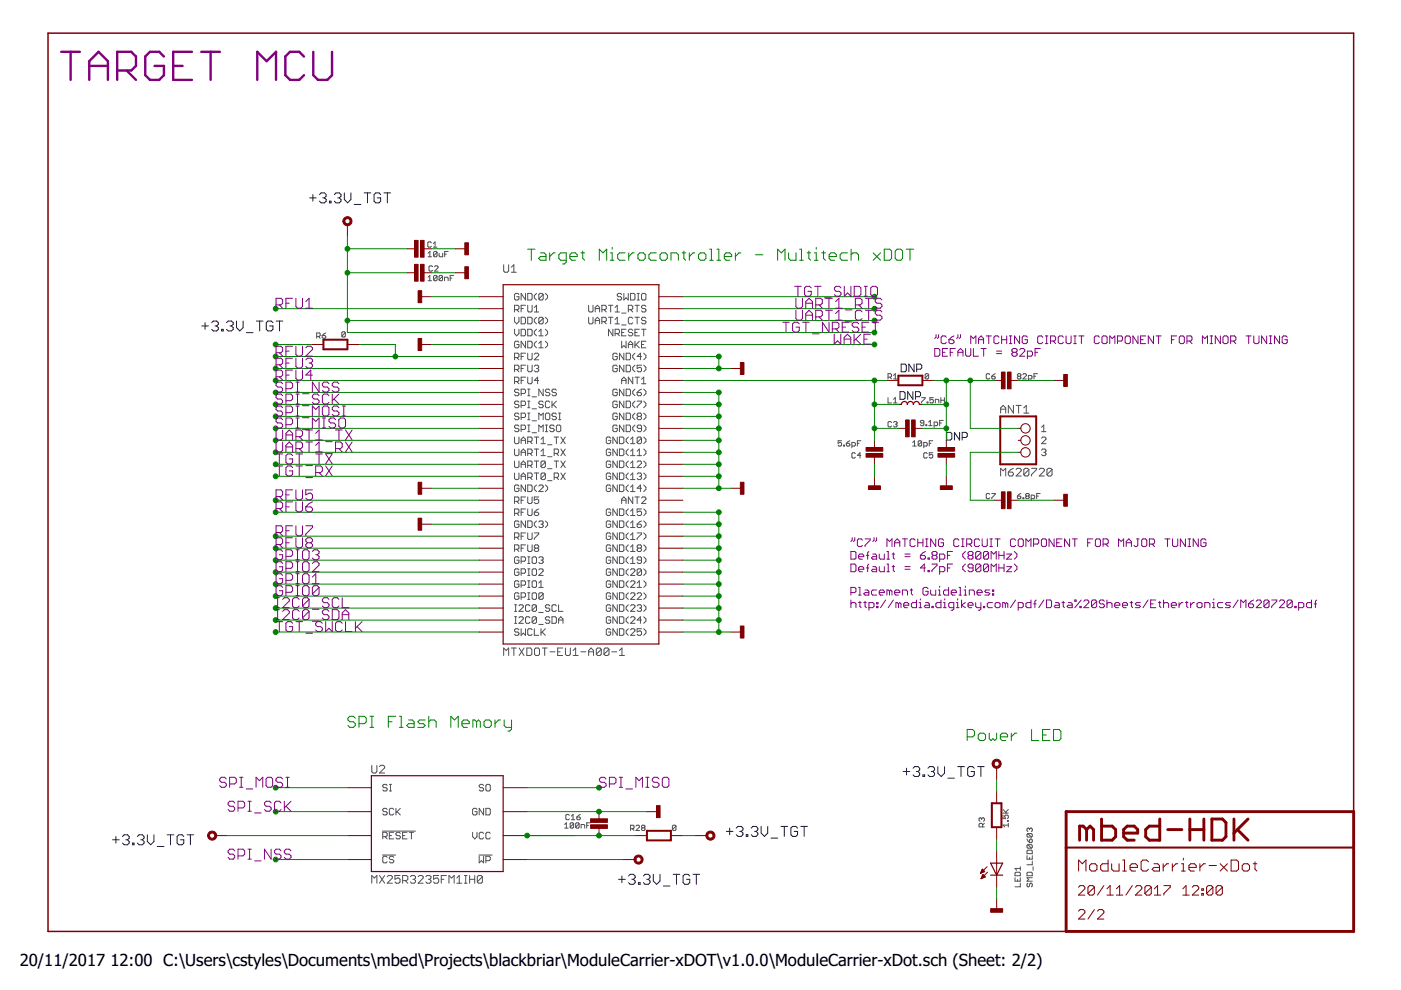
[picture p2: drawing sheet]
<svg xmlns="http://www.w3.org/2000/svg" width="297mm" height="210mm" viewBox="0 0 297 210" stroke-linecap="round" stroke-linejoin="round" font-family="sans-serif">
<defs><g id="words">
<g font-size="3.5">
<text x="4.2" y="204.7">20/11/2017</text>
<text x="23.4" y="204.7">12:00 C:\Users\cstyles\Documents\mbed\Projects\blackbriar\ModuleCarrier-xDOT\v1.0.0\ModuleCarrier-xDot.sch (Sheet: 2/2)</text>
</g>
</g></defs>
<g fill="none" stroke="#505050" stroke-width=".21">
<path d="M90.8 53.7l.3-.4v1.1M90.8 54.4h.7M90.8 58.8l.3-.4v1.1M90.8 59.5h.7M91.5 51.5l-.2-.2h-.4l-.2 .2v.7l.2 .2h.4l.2-.2M91.7 56.6l-.2-.2h-.4l-.1 .2v.7l.1 .2h.4l.2-.2M91.9 52.4h.7M91.9 51.7l.3-.4v1.1M92.1 56.6l.2-.2h.4l.2 .2v.1l-.8 .8h.8M92.7 53.5v.8l-.2 .1h-.4l-.2-.1M92.7 53.5l-.2-.2h-.4l-.2 .2v.8M92.7 58.6l-.2-.2h-.4l-.2 .2v.7"/>
<path d="M92.7 58.6v.7l-.2 .2h-.4l-.2-.2M92.7 53.5l-.8 .8M92.7 58.6l-.8 .7M93.1 53.7v.6l.2 .1h.6v-.7M93.8 58.6l-.1-.2h-.4l-.2 .2v.7M93.8 58.6v.7l-.1 .2h-.4l-.2-.2M93.8 58.6l-.7 .7M94.3 59.5v-.7h.5l.2 .2v.5M94.3 53.9h.3M95 53.3h-.7v1.1M95.4 59h.4M96.2 58.4h-.8v1.1"/>
<path d="M106.8 56.1v1.3l.2 .3h.6l.2-.3v-1.3M108.4 56.7l.5-.6v1.6M108.4 57.7h1.1M67.1 71.3h.6l.2-.2-.2-.5h-.6v1.1M67.5 71.3l.4 .4M68.3 71.1h.6l.2 .4-.2 .2h-.4l-.2-.2zM69.1 70.6l-.8 .5M73.2 70.5v.8l-.2 .2h-.3l-.2-.2M73.2 70.5l-.2-.2h-.3l-.2 .2v.8M73.2 70.5l-.7 .8M109.1 67.3v.9l.5 .5 .4-.5v-.9M109.1 65.7h.7l.2-.3v-.4l-.2-.3h-.7v1.4"/>
<path d="M109.1 69.8v.9l.5 .5 .4-.5v-.9M109.1 75.8h.7l.2-.2v-.5l-.2-.2h-.7v1.4M109.1 78.4h.7l.2-.3v-.4l-.2-.3h-.7v1.4M109.6 65.7l.4 .4M109.6 75.8l.4 .5M109.6 78.4l.4 .4M110 62.4l-.2-.2h-.5l-.2 .2v1l.2 .2h.5l.2-.2v-.5h-.4M110 72.6l-.2-.3h-.5l-.2 .3v.9l.2 .2h.5l.2-.2v-.5h-.4M110.5 67.3h.7l.2 .2v.9l-.2 .3h-.7zM110.5 69.8h.7l.2 .2v1l-.2 .2h-.7zM110.5 65.4h.5M110.5 75.6h.5"/>
<path d="M110.5 78.1h.5M111.4 62.2v1.4l-.9-1.4v1.4M111.4 64.7h-.9v1.4M111.4 72.3v1.4l-.9-1.4v1.4M111.4 74.9h-.9v1.4M111.4 77.4h-.9v1.4M111.4 80h-.9v1.4M111.9 62.2h.7l.2 .2v1l-.2 .2h-.7zM111.9 64.7v1.2l.2 .2h.5l.2-.2v-1.2M111.9 67.3h.7l.2 .2v.9l-.2 .3h-.7zM111.9 69.8h.7l.2 .2v1l-.2 .2h-.7zM111.9 72.3h.7l.2 .3v.9l-.2 .2h-.7z"/>
<path d="M111.9 74.9v1.2l.2 .2h.5l.2-.2v-1.2M111.9 77.4v1.2l.2 .2h.5l.2-.2v-1.2M111.9 80v1.1l.2 .3h.5l.2-.3v-1.1M113.3 75.1l.2-.2h.5l.2 .2v.3l-.9 .9h.9M113.3 77.7l.2-.3h.5l.2 .3-.2 .4M113.3 66.1h.9M113.3 65.2l.4-.5v1.4M113.7 62.2l-.4 .5v.4l.4 .5M113.7 67.3l-.4 .4v.5l.4 .5M113.7 69.8l-.4 .5v.4l.4 .5M113.7 72.3l-.4 .5v.5l.4 .4M113.7 78.1h.3"/>
<path d="M114 78.1l.2 .3-.2 .4h-.5l-.2-.2M114.2 71.2h1M114.2 70.3l.5-.5v1.4M114.2 72.8l.5-.5v1.4M114.2 73.7h1M115.2 67.5l-.3-.2h-.4l-.3 .2v.9M115.2 62.4l-.3-.2h-.4l-.3 .2v1M115.2 62.4v1l-.3 .2h-.4l-.3-.2M115.2 67.5v.9l-.3 .3h-.4l-.3-.3M115.2 62.4l-1 1M115.2 67.5l-1 .9M115.6 62.2l.5 .5v.4l-.5 .5"/>
<path d="M115.6 67.3l.5 .4v.5l-.5 .5M115.6 69.8l.5 .5v.4l-.5 .5M115.6 72.3l.5 .5v.5l-.5 .4M124.8 64.7v1.2l.2 .2h.5l.2-.2v-1.2M124.8 67.3v1.1l.2 .3h.5l.2-.3v-1.1M126.2 65.4h.9M126.2 68.7v-1l.5-.4 .4 .4v1M126.2 66.1v-.9l.5-.5 .4 .5v.9M126.2 68h.9M127.6 65.7h.7l.2-.3v-.4l-.2-.3h-.7v1.4M127.6 68.2h.7l.2-.2v-.5l-.2-.2h-.7v1.4M128.1 65.7l.4 .4"/>
<path d="M128.1 68.2l.4 .5M129 64.7h.9M129 67.3h.9M129.5 64.7v1.4M129.5 67.3v1.4M129.9 69.8v1.4l-.9-1.4v1.4M130.4 66.1h.9M130.4 68.7h.9M130.4 70.7h.7l.2-.2v-.5l-.2-.2h-.7v1.4M130.4 65.2l.5-.5v1.4M130.4 67.7l.5-.4v1.4M130.9 75.1l-.3-.2h-.4l-.3 .2v1l.3 .2h.4l.3-.2v-.5h-.5"/>
<path d="M130.9 77.7l-.3-.3h-.4l-.3 .3v.9l.3 .2h.4l.3-.2v-.5h-.5M130.9 70.7l.4 .5M131.8 62.4l-.2-.2h-.5l-.2 .2 .2 .5h.5l.2 .2-.2 .5h-.5l-.2-.2M131.8 72.3v1.4l.5-.4 .4 .4v-1.4M131.8 66.4h.9M131.8 68.9h.9M131.8 70.5h.5M132.3 62.2v1.4l.4-.5 .5 .5v-1.4M132.3 74.9v1.4l-1-1.4v1.4M132.3 77.4v1.4l-1-1.4v1.4M132.7 69.8h-.9v1.4h.9M132.8 74.9h.7l.2 .2v1l-.2 .2h-.7z"/>
<path d="M132.8 77.4h.7l.2 .3v.9l-.2 .2h-.7zM133.2 65.7h.7l.3-.3v-.4l-.3-.3h-.7v1.4M133.2 73h1M133.2 73.7v-.9l.5-.5 .5 .5v.9M133.7 62.2h.7l.2 .2v1l-.2 .2h-.7zM133.7 65.7l.5 .4M134.2 67.5l-.3-.2h-.4l-.3 .2v.9l.3 .3h.4l.3-.3M134.2 70l-.3-.2h-.4l-.3 .5 .3 .2h.4l.3 .5-.3 .2h-.4l-.3-.2M134.2 80v1.4l-1-1.4v1.4M134.6 64.7h1M134.6 67.3h1M134.6 80h1"/>
<path d="M134.6 72.3v1.4M134.6 74.9l-.4 .5v.4l.4 .5M134.6 77.4l-.4 .5v.5l.4 .4M134.6 70.5h.5M134.9 73l.7 .7M135.1 62.2h.5M135.1 63.6h.5M135.1 64.7v1.4M135.1 67.3v1.4M135.1 80v1.4M135.3 62.2v1.4M135.6 69.8h-1v1.4h1"/>
<path d="M135.6 72.3l-1 1M136 69.8h.9M136 73h.5M136 75.6h-.9l.7-.7v1.4M136 77.4h-.9v.7l.7-.2 .2 .2v.5l-.2 .2h-.5l-.2-.2M136.2 62.2h.5l.2 .2v1l-.2 .2h-.5l-.2-.2v-1zM136.5 74.9l.4 .5v.4l-.4 .5M136.5 77.4l.4 .5v.5l-.4 .4M136.5 69.8v1.4M136.9 65l-.2-.3h-.5l-.2 .3 .2 .4h.5l.2 .3v.2l-.2 .2h-.5l-.2-.2M136.9 67.5l-.2-.2h-.5l-.2 .4 .2 .3h.5l.2 .4-.2 .3h-.5l-.2-.3M136.9 72.3h-.9v1.4h.9"/>
<path d="M188.3 80h.5l.2-.2v-.4l-.2-.2h-.5v1.1M188.7 80l.3 .3M189.4 79.6l.4-.4v1.1M196.9 79.4l-.2-.2h-.4l-.1 .2v.8M196.9 79.4v.8l-.2 .1h-.4l-.1-.1M196.9 79.4l-.7 .8M209.8 79.4l-.1-.2h-.4l-.2 .2v.8l.2 .1h.4l.1-.1M210.3 79.8h.5l.2 .4-.2 .1h-.3l-.2-.1zM211 79.2l-.7 .6M215.9 79.8l-.2-.2 .2-.4h.4l.2 .2-.2 .4M215.9 79.8l-.2 .2 .2 .3h.4l.2-.1-.2-.4M215.9 79.8h.4"/>
<path d="M216.9 79.4l.2-.2h.3l.2 .2v.2l-.7 .7h.7M219.2 79.8h.4M220 79.2h-.8v1.1M109.1 80.9h.7l.2-.2v-.5l-.2-.2h-.7v1.4M109.1 92.7v1.1l.2 .3h.5l.2-.3v-1.1M109.1 95.2v1.2l.2 .2h.5l.2-.2v-1.2M109.1 97.7v1.2l.2 .2h.5l.2-.2v-1.2M109.6 80.9l.4 .5M110 82.7l-.2-.2h-.5l-.2 .5 .2 .2h.5l.2 .5-.2 .2h-.5l-.2-.2M110 85.3l-.2-.3h-.5l-.2 .5 .2 .2h.5l.2 .5-.2 .2h-.5l-.2-.2M110 87.8l-.2-.2h-.5l-.2 .5 .2 .2h.5l.2 .5-.2 .2h-.5l-.2-.2M110 90.4l-.2-.3h-.5l-.2 .5 .2 .2h.5l.2 .5-.2 .2h-.5l-.2-.2"/>
<path d="M110.5 83.4h.7l.2-.2v-.5l-.2-.2h-.7v1.4M110.5 86h.7l.2-.3v-.4l-.2-.3h-.7v1.4M110.5 88.5h.7l.2-.2v-.5l-.2-.2h-.7v1.4M110.5 91.1h.7l.2-.3v-.4l-.2-.3h-.7v1.4M110.5 94.1v-1l.5-.4 .4 .4v1M110.5 96.6v-.9l.5-.5 .4 .5v.9M110.5 99.1v-.9l.5-.5 .4 .5v.9M110.5 80.7h.5M110.5 93.4h.9M110.5 95.9h.9M110.5 98.4h.9M111.9 93.6h.7l.2-.2v-.5l-.2-.2h-.7v1.4"/>
<path d="M111.9 96.1h.7l.2-.2v-.5l-.2-.2h-.7v1.4M111.9 98.7h.7l.2-.3v-.4l-.2-.3h-.7v1.4M111.9 82.5h.5M111.9 83.9h.5M111.9 85h.5M111.9 86.4h.5M111.9 87.6h.5M111.9 89h.5M111.9 90.1h.5M111.9 91.5h.5M112.1 82.5v1.4M112.1 85v1.4"/>
<path d="M112.1 87.6v1.4M112.1 90.1v1.4M112.4 93.6l.4 .5M112.4 96.1l.4 .5M112.4 98.7l.4 .4M112.8 84.1h.9M112.8 86.7h.9M112.8 89.2h.9M112.8 91.8h.9M113.3 92.7h.9M113.3 95.2h.9M113.3 97.7h.9"/>
<path d="M113.7 92.7v1.4M113.7 95.2v1.4M113.7 97.7v1.4M114.2 80.7h-.9l.7-.7v1.4M114.2 89v-1.4l.5 .5 .5-.5v1.4M114.2 91.5v-1.4l.5 .5 .5-.5v1.4M114.7 93.1l.5-.4v1.4M114.7 95.7l.5-.5v1.4M114.7 94.1h.9M114.7 96.6h.9M115.2 82.5v1.4l-1-1.4v1.4M115.2 85.3l-.3-.3h-.4l-.3 .5 .3 .2h.4l.3 .5-.3 .2h-.4l-.3-.2"/>
<path d="M115.6 98l-.2-.3h-.5l-.2 .3v.9M115.6 98v.9l-.2 .2h-.5l-.2-.2M115.6 90.1h.5M115.6 91.5h.5M115.6 98l-.9 .9M115.9 87.6h.4l.3 .2v1l-.3 .2h-.4l-.3-.2v-1zM115.9 90.1v1.4M116.1 94.3h.9M116.1 96.8h.9M116.1 99.4h.9M116.6 82.7l-.3-.2h-.4l-.3 .5 .3 .2h.4l.3 .5-.3 .2h-.4l-.3-.2M116.6 85.3l-.3-.3h-.4l-.3 .3v.9l.3 .2h.4l.3-.2"/>
<path d="M117 85v1.4M117.3 85.7l.7 .7M117.5 90.4l-.2-.3h-.5l-.2 .5 .2 .2h.5l.2 .5-.2 .2h-.5l-.2-.2M117.5 96.1h.7l.2-.2v-.5l-.2-.2h-.7v1.4M117.5 92.7h.9M117.5 97.7h.9M118 82.7l-.3-.2h-.4l-.3 .5 .3 .2h.4l.3 .5-.3 .2h-.4l-.3-.2M118 87.8l-.3-.2h-.4l-.3 .5 .3 .2h.4l.3 .5-.3 .2h-.4l-.3-.2M118 92.7v1.4M118 97.7v1.4M118 85l-1 1M118 96.1l.4 .5"/>
<path d="M118.2 90.1h.5l.2 .3v.9l-.2 .2h-.5l-.2-.2v-.9zM118.4 87.6h.5M118.4 89h.5M118.7 87.6v1.4M118.9 92.7l.9 1.4M118.9 95.2l.9 1.4M118.9 97.7l.9 1.4M119.8 92.7l-.9 1.4M119.8 95.2l-.9 1.4M119.8 97.7l-.9 1.4M129.5 98l-.3-.3h-.4l-.3 .3v.9l.3 .2h.4l.3-.2v-.5h-.5M129.5 92.9l-.3-.2h-.4l-.3 .2v.9l.3 .3h.4l.3-.3v-.4h-.5"/>
<path d="M129.5 95.4l-.3-.2h-.4l-.3 .2v1l.3 .2h.4l.3-.2v-.5h-.5M130.9 90.4l-.3-.3h-.4l-.3 .3v.9l.3 .2h.4l.3-.2v-.5h-.5M130.9 82.7l-.3-.2h-.4l-.3 .2v1l.3 .2h.4l.3-.2v-.5h-.5M130.9 85.3l-.3-.3h-.4l-.3 .3v.9l.3 .2h.4l.3-.2v-.5h-.5M130.9 87.8l-.3-.2h-.4l-.3 .2v1l.3 .2h.4l.3-.2v-.5h-.5M130.9 92.7v1.4l-1-1.4v1.4M130.9 95.2v1.4l-1-1.4v1.4M130.9 97.7v1.4l-1-1.4v1.4M131.3 92.7h.7l.3 .2v.9l-.3 .3h-.7zM131.3 95.2h.7l.3 .2v1l-.3 .2h-.7zM131.3 97.7h.7l.3 .3v.9l-.3 .2h-.7zM131.8 80.7h.9"/>
<path d="M131.8 81.4v-1l.5-.4 .4 .4v1M132.3 82.5v1.4l-1-1.4v1.4M132.3 85v1.4l-1-1.4v1.4M132.3 87.6v1.4l-1-1.4v1.4M132.3 90.1v1.4l-1-1.4v1.4M132.8 87.6h.7l.2 .2v1l-.2 .2h-.7zM132.8 85h.7l.2 .3v.9l-.2 .2h-.7zM132.8 90.1h.7l.2 .3v.9l-.2 .2h-.7zM132.8 82.5h.7l.2 .2v1l-.2 .2h-.7zM133.2 92.7l-.4 .4v.5l.4 .5M133.2 95.2l-.4 .5v.4l.4 .5M133.2 97.7l-.4 .5v.5l.4 .4"/>
<path d="M133.7 94.1h.9M133.7 96.6h.9M133.7 99.1h.9M133.7 93.1l.5-.4v1.4M133.7 95.7l.5-.5v1.4M133.7 98.2l.5-.5v1.4M134.6 82.5l-.4 .5v.4l.4 .5M134.6 85l-.4 .5v.5l.4 .4M134.6 87.6l-.4 .5v.4l.4 .5M134.6 90.1l-.4 .5v.5l.4 .4M135.1 83.2h.7l.2 .5-.2 .2h-.5l-.2-.2zM135.1 85h.9v.3l-.9 .9v.2"/>
<path d="M135.1 96.6h.9M135.1 98l.2-.3h.5l.2 .3v.2l-.9 .9h.9M135.1 95.7l.5-.5v1.4M135.3 88.3l-.2-.2 .2-.5h.5l.2 .2-.2 .5M135.3 88.3h.5M135.3 88.3l-.2 .2 .2 .5h.5l.2-.2-.2-.5M136 81.4h.9M136 90.8h-.7l-.2-.2 .2-.5h.5l.2 .3v.9l-.2 .2h-.5l-.2-.2M136 92.9v.9l-.2 .3h-.5l-.2-.3M136 92.9l-.2-.2h-.5l-.2 .2v.9M136 80.4l.5-.4v1.4M136 82.5l-.9 .7"/>
<path d="M136 92.9l-.9 .9M136.5 82.5l.4 .5v.4l-.4 .5M136.5 85l.4 .5v.5l-.4 .4M136.5 87.6l.4 .5v.4l-.4 .5M136.5 90.1l.4 .5v.5l-.4 .4M136.5 92.7l.4 .4v.5l-.4 .5M136.5 95.2l.4 .5v.4l-.4 .5M136.5 97.7l.4 .5v.5l-.4 .4M178.4 93.5h-.7v.5l.4-.2 .3 .2v.4l-.2 .2h-.3l-.2-.2M178.9 94.4h.1v.2h-.1zM179.4 94h.6l.2 .4-.2 .2h-.4l-.2-.2zM180.2 93.5l-.8 .5"/>
<path d="M180.6 94.6h.6l.2-.2v-.4l-.2-.2h-.6v1.1M181.4 96.2l-.2-.2h-.4l-.2 .2v.7l.2 .2h.4l.2-.2M181.8 94h.3M182.5 93.5h-.7v1.1M182.5 96.5h-.7l.5-.5v1.1M188.3 84.3v1.1h.7M189 89.6l-.2-.2h-.3l-.2 .2v.7l.2 .2h.3l.2-.2M189.4 80.3h.8M189.4 85.4h.8M189.4 89.6l.2-.2h.4l.2 .2-.2 .3M189.4 84.7l.4-.4v1.1M189.8 89.9h.2"/>
<path d="M190 89.9l.2 .2-.2 .4h-.4l-.2-.2M193.5 94.6h.7M193.5 93.8l.4-.3v1.1M195.4 84.3h.7l-.7 1.1M195.4 93.6l-.2-.1h-.3l-.2 .1v.8M195.4 93.6v.8l-.2 .2h-.3l-.2-.2M195.4 93.6l-.7 .8M195.9 94.6h.5l.2-.2v-.4l-.2-.2h-.5v1.1M195.9 89.7h-.6l-.2-.2 .2-.4h.4l.2 .2v.8l-.2 .2h-.4l-.2-.2M196.3 90.1h.2v.2h-.2zM196.6 85.2h.1v.2h-.1zM196.6 96.2l-.2-.2h-.4l-.1 .2v.7l.1 .2h.4l.2-.2"/>
<path d="M196.9 90.3h.7M196.9 89.5l.4-.4v1.2M197 94h.4M197.8 93.5h-.8v1.1M197.8 96h-.8v.5l.4-.1 .4 .1v.4l-.2 .2h-.4l-.2-.2M197.9 84.3h-.8v.6l.4-.2 .4 .2v.3l-.2 .2h-.4l-.2-.2M198.1 90.3h.5l.2-.2v-.4l-.2-.2h-.5v1.1M198.3 85.4v-.7h.6l.2 .2v.5M199.2 89.7h.4M199.5 84.3v1.1M199.5 84.9h.7M200 89.1h-.8v1.2"/>
<path d="M200.2 84.3v1.1M212.2 87.6v-1.1l.5-.5 .5 .5v1.1M212.2 86.8h1M214.9 99.3l-.6 .2-.5 .6M214.9 86v1.6l-1.1-1.6v1.6M215.4 99.5l.3-.2h.5l.3 .2v.3l-1.1 1.1h1.1M215.4 86h1.1M216 86v1.6M217.1 87.6h1M217.1 86.5l.5-.5v1.6M218 80.3h.6l.2-.1v-.4l-.2-.2h-.6v1.1M218.1 99.5v1.1l-.2 .3h-.6l-.2-.3"/>
<path d="M218.1 99.5l-.2-.2h-.6l-.2 .2v1.1M218.1 99.5l-1 1.1M218.7 99.3h1.1v.2l-1.1 1.1v.3M220.3 99.5l.3-.2h.5l.3 .2v.3l-1.1 1.1h1.1M220.8 91.5h1M220.8 92.9l.3-.2h.4l.3 .2v.2l-1 1h1M220.8 95.4l.3-.2h.4l.3 .2-.3 .5M220.8 90.6l.5-.5v1.4M221.3 95.9h.2M221.5 95.9l.3 .2-.3 .5h-.4l-.3-.2M223.1 99.5v1.1l-.3 .3h-.6l-.2-.3M223.1 99.5l-.3-.2h-.6l-.2 .2v1.1"/>
<path d="M223.1 99.5l-1.1 1.1M109.1 100.3v1.2l.2 .2h.5l.2-.2v-1.2M109.1 106.3h.7l.2-.2v-.5l-.2-.2h-.7v1.4M109.1 108.8h.7l.2-.2v-.5l-.2-.2h-.7v1.4M109.1 113.9h.7l.2-.2v-.5l-.2-.2h-.7v1.4M109.1 116.5h.7l.2-.3v-.4l-.2-.3h-.7v1.4M109.6 106.3l.4 .5M109.6 108.8l.4 .5M109.6 113.9l.4 .5M109.6 116.5l.4 .4M110 103.1l-.2-.3h-.5l-.2 .3v.9l.2 .2h.5l.2-.2v-.5h-.4M110 110.7l-.2-.3h-.5l-.2 .3v.9l.2 .2h.5l.2-.2v-.5h-.4"/>
<path d="M110 118.3l-.2-.2h-.5l-.2 .2v.9l.2 .3h.5l.2-.3v-.4h-.4M110.5 101.7v-.9l.5-.5 .4 .5v.9M110.5 119h.7l.2-.2v-.5l-.2-.2h-.7v1.4M110.5 101h.9M110.5 106.1h.5M110.5 108.6h.5M110.5 113.7h.5M110.5 116.2h.5M111.4 102.8v1.4l-.9-1.4v1.4M111.4 105.4h-.9v1.4M111.4 107.9h-.9v1.4M111.4 110.4v1.4l-.9-1.4v1.4"/>
<path d="M111.4 113h-.9v1.4M111.4 115.5h-.9v1.4M111.9 107.9v1.2l.2 .2h.5l.2-.2v-1.2M111.9 101.2h.7l.2-.2v-.5l-.2-.2h-.7v1.4M111.9 102.8h.7l.2 .3v.9l-.2 .2h-.7zM111.9 105.4v1.1l.2 .3h.5l.2-.3v-1.1M111.9 110.4h.7l.2 .3v.9l-.2 .2h-.7zM111.9 113v1.2l.2 .2h.5l.2-.2v-1.2M111.9 115.5v1.2l.2 .2h.5l.2-.2v-1.2M111.9 118.1h.5M111.9 119.5h.5M112.1 118.1v1.4"/>
<path d="M112.4 101.2l.4 .5M113.1 118.1h.4l.2 .2v.9l-.2 .3h-.4l-.3-.3v-.9zM113.3 108.6h.7l.2 .5-.2 .2h-.5l-.2-.2zM113.3 113h.9v.2l-.9 1v.2M113.3 100.3h.9M113.5 116.2l-.2-.2 .2-.5h.5l.2 .3-.2 .4M113.5 116.2l-.2 .3 .2 .4h.5l.2-.2-.2-.5M113.5 116.2h.5M113.7 102.8l-.4 .5v.5l.4 .4M113.7 110.4l-.4 .5v.5l.4 .4M113.7 100.3v1.4M114.2 105.4h-.9v.7l.7-.3 .2 .3v.4l-.2 .3h-.5l-.2-.3"/>
<path d="M114.2 107.9l-.9 .7M114.2 103.1l.3-.3h.4l.3 .3v.2l-1 .9h1M114.2 110.7l.3-.3h.4l.3 .3-.3 .4M114.2 118.3l.3-.2h.4l.3 .2-.3 .5M114.7 111.1h.2M114.7 118.8h.2M114.9 111.1l.3 .3-.3 .4h-.4l-.3-.2M114.9 118.8l.3 .2-.3 .5h-.4l-.3-.3M115.6 102.8l.5 .5v.5l-.5 .4M115.6 110.4l.5 .5v.5l-.5 .4M115.6 100.5l-.2-.2h-.5l-.2 .2v1M115.6 100.5v1l-.2 .2h-.5l-.2-.2"/>
<path d="M115.6 100.5l-.9 1M116.1 101.9h.9M117.5 101.2h.7l.2-.2v-.5l-.2-.2h-.7v1.4M118 101.2l.4 .5M118.9 100.3l.9 1.4M119.8 100.3l-.9 1.4M129.5 110.7l-.3-.3h-.4l-.3 .3v.9l.3 .2h.4l.3-.2v-.5h-.5M129.5 113.2l-.3-.2h-.4l-.3 .2v1l.3 .2h.4l.3-.2v-.5h-.5M129.5 115.8l-.3-.3h-.4l-.3 .3v.9l.3 .2h.4l.3-.2v-.5h-.5M129.5 100.5l-.3-.2h-.4l-.3 .2v1l.3 .2h.4l.3-.2v-.5h-.5M129.5 103.1l-.3-.3h-.4l-.3 .3v.9l.3 .2h.4l.3-.2v-.5h-.5M129.5 108.1l-.3-.2h-.4l-.3 .2v1l.3 .2h.4l.3-.2v-.5h-.5"/>
<path d="M129.5 118.3l-.3-.2h-.4l-.3 .2v.9l.3 .3h.4l.3-.3v-.4h-.5M130.9 100.3v1.4l-1-1.4v1.4M130.9 102.8v1.4l-1-1.4v1.4M130.9 107.9v1.4l-1-1.4v1.4M130.9 110.4v1.4l-1-1.4v1.4M130.9 113v1.4l-1-1.4v1.4M130.9 115.5v1.4l-1-1.4v1.4M130.9 118.1v1.4l-1-1.4v1.4M131.3 118.1h.7l.3 .2v.9l-.3 .3h-.7zM131.3 107.9h.7l.3 .2v1l-.3 .2h-.7zM131.3 110.4h.7l.3 .3v.9l-.3 .2h-.7zM131.3 100.3h.7l.3 .2v1l-.3 .2h-.7z"/>
<path d="M131.3 102.8h.7l.3 .3v.9l-.3 .2h-.7zM131.3 113h.7l.3 .2v1l-.3 .2h-.7zM131.3 115.5h.7l.3 .3v.9l-.3 .2h-.7zM131.8 106.1h.9M131.8 106.8v-1l.5-.4 .4 .4v1M133.2 100.3l-.4 .5v.4l.4 .5M133.2 102.8l-.4 .5v.5l.4 .4M133.2 107.9l-.4 .5v.4l.4 .5M133.2 110.4l-.4 .5v.5l.4 .4M133.2 113l-.4 .5v.4l.4 .5M133.2 115.5l-.4 .5v.5l.4 .4M133.2 118.1l-.4 .4v.5l.4 .5"/>
<path d="M133.7 101.7h.9M133.7 104.2h.9M133.7 109.3h.9M133.7 111.8h.9M133.7 114.4h.9M133.7 116.9h.9M133.7 119.5h.9M133.7 108.4l.5-.5v1.4M133.7 116l.5-.5v1.4M133.7 100.8l.5-.5v1.4M133.7 103.3l.5-.5v1.4M133.7 110.9l.5-.5v1.4"/>
<path d="M133.7 113.5l.5-.5v1.4M133.7 118.5l.5-.4v1.4M134.2 105.4v1.4l-1-1.4v1.4M134.6 105.4h1M135.1 100.5l.2-.2h.5l.2 .2-.2 .5M135.1 111.1h.7l.2 .5-.2 .2h-.5l-.2-.2zM135.1 113h.9v.2l-.9 1v.2M135.1 105.4v1.4M135.3 116.2l-.2-.2 .2-.5h.5l.2 .3-.2 .4M135.3 116.2h.5M135.3 116.2l-.2 .3 .2 .4h.5l.2-.2-.2-.5M135.6 101h.2"/>
<path d="M135.8 101l.2 .2-.2 .5h-.5l-.2-.2M136 105.6l.2-.2h.5l.2 .2v.2l-.9 1h.9M136 118.8h-.7l-.2-.3 .2-.4h.5l.2 .2v.9l-.2 .3h-.5l-.2-.3M136 103.5h-.9l.7-.7v1.4M136 107.9h-.9v.7l.7-.2 .2 .2v.5l-.2 .2h-.5l-.2-.2M136 110.4l-.9 .7M136.5 100.3l.4 .5v.4l-.4 .5M136.5 110.4l.4 .5v.5l-.4 .4M136.5 107.9l.4 .5v.4l-.4 .5M136.5 102.8l.4 .5v.5l-.4 .4M136.5 113l.4 .5v.4l-.4 .5M136.5 115.5l.4 .5v.5l-.4 .4"/>
<path d="M136.5 118.1l.4 .4v.5l-.4 .5M209.8 104.8l-.1-.2-.6 .2v.8l.2 .1 .5-.1M210.3 104.6h.7l-.7 1.1M212.2 100.9v-1.6l.5 .5 .5-.5v1.6M213.8 100.1h.8l.3 .3v.2l-.3 .3h-.5l-.3-.3zM215.7 105.2h.6l.2 .4-.6 .1-.2-.1zM216.5 104.6l-.8 .6M216.9 105.6h.2v.1h-.2zM217.6 105.2l-.1 .2 .1 .3h.4l.2-.1-.2-.4M217.6 105.2h.4M217.6 105.2l-.1-.2 .1-.4h.4l.2 .2-.2 .4M218.6 105.7h.6l.2-.1v-.4l-.2-.2h-.6v1.1"/>
<path d="M219.8 105.2h.4M220.5 104.6h-.7v1.1M106.8 139v-1.6l.5 .5 .5-.5v1.6M108.4 137.4h1.1M108.9 137.4v1.6M109.1 129.6h.5M109.1 128.2h.5M109.1 132.2h.5M109.1 130.8h.5M109.3 128.2v1.4M109.3 130.8v1.4M110 133.5l-.2-.2h-.5l-.2 .2 .2 .5h.5l.2 .2-.2 .5h-.5l-.2-.2"/>
<path d="M110 120.8l-.2-.2h-.5l-.2 .2v1l.2 .2h.5l.2-.2v-.5h-.4M110 123.4l-.2-.3h-.5l-.2 .3v.9l.2 .2h.5l.2-.2v-.5h-.4M110 125.9l-.2-.2h-.5l-.2 .2v1l.2 .2h.5l.2-.2v-.5h-.4M110 128.5l.3-.3h.4l.3 .3v.2l-1 .9h1M110 131l.3-.2h.4l.3 .2v.2l-1 1h1M110.1 137.4l1 1.6M110.5 133.3v1.4l.5-.5 .4 .5v-1.4M110.5 121.5h.7l.2-.2v-.5l-.2-.2h-.7v1.4M110.5 124.1h.7l.2-.3v-.4l-.2-.3h-.7v1.4M110.5 126.6h.7l.2-.2v-.5l-.2-.2h-.7v1.4M111.1 137.4l-1 1.6M111.7 137.4h.8l.3 .3v1l-.3 .3h-.8z"/>
<path d="M111.9 120.6h.5M111.9 122h.5M111.9 123.1h.5M111.9 124.5h.5M111.9 125.7h.5M111.9 127.1h.5M112.1 120.6v1.4M112.1 123.1v1.4M112.1 125.7v1.4M112.4 128.5l-.3-.3h-.4l-.3 .3v.9l.3 .2h.4l.3-.2M112.4 131l-.3-.2h-.4l-.3 .2v.9l.3 .3h.4l.3-.3M112.8 133.5l-.2-.2h-.5l-.2 .2v1l.2 .2h.5l.2-.2"/>
<path d="M113.1 120.6h.4l.2 .2v1l-.2 .2h-.4l-.3-.2v-1zM113.1 123.1h.4l.2 .3v.9l-.2 .2h-.4l-.3-.2v-.9zM113.1 125.7h.4l.2 .2v1l-.2 .2h-.4l-.3-.2v-1zM113.3 133.3v1.4h.9M113.6 137.4h.5l.3 .3v1l-.3 .3h-.5l-.3-.3v-1zM113.7 128.5l-.2-.3h-.4l-.3 .3v.9M113.7 131l-.2-.2h-.4l-.3 .2v.9M113.7 128.5v.9l-.2 .2h-.4l-.3-.2M113.7 131v.9l-.2 .3h-.4l-.3-.3M113.7 128.5l-.9 .9M113.7 131l-.9 .9M114.2 120.8l.3-.2h.4l.3 .2v.3l-1 .9h1"/>
<path d="M114.2 123.6l.5-.5v1.4M114.2 124.5h1M114.2 129.9h1M114.2 132.4h1M114.7 133.3v1.4M114.9 134l.7 .7M115 137.4h1M115.2 125.9l-.3-.2h-.4l-.3 .2v1M115.2 125.9v1l-.3 .2h-.4l-.3-.2M115.2 125.9l-1 1M115.5 137.4v1.6M115.6 133.3l-.9 .9"/>
<path d="M116.6 128.5l-.3-.3h-.4l-.3 .3 .3 .4h.4l.3 .3-.3 .4h-.4l-.3-.2M116.6 131l-.3-.2h-.4l-.3 .2 .3 .5h.4l.3 .2-.3 .5h-.4l-.3-.3M116.6 138.2h1.1M117 130.8h.7l.3 .2v.9l-.3 .3h-.7zM118 128.5l-.3-.3h-.4l-.3 .3v.9l.3 .2h.4l.3-.2M118.2 138.2h.6M118.4 128.2v1.4h1M118.4 132.2v-1l.5-.4 .5 .4v1M118.4 131.5h1M119.3 137.4h-1.1v1.6h1.1M119.9 137.4v1.3l.2 .3h.6l.2-.3v-1.3M121.5 139h1.1"/>
<path d="M121.5 137.9l.5-.5v1.6M123.1 138.2h1.1M124.8 138.2h1M124.8 139v-1.1l.5-.5 .5 .5v1.1M127.5 137.7l-.3-.3h-.5l-.3 .3v1M127.5 137.7v1l-.3 .3h-.5l-.3-.3M127.5 137.7l-1.1 1M129.1 137.7l-.2-.3h-.6l-.2 .3v1M129.1 137.7v1l-.2 .3h-.6l-.2-.3M129.1 137.7l-1 1M129.5 120.8l-.3-.2h-.4l-.3 .2v1l.3 .2h.4l.3-.2v-.5h-.5M129.5 123.4l-.3-.3h-.4l-.3 .3v.9l.3 .2h.4l.3-.2v-.5h-.5"/>
<path d="M129.5 131l-.3-.2h-.4l-.3 .2v.9l.3 .3h.4l.3-.3v-.4h-.5M129.5 125.9l-.3-.2h-.4l-.3 .2v1l.3 .2h.4l.3-.2v-.5h-.5M129.5 128.5l-.3-.3h-.4l-.3 .3v.9l.3 .2h.4l.3-.2v-.5h-.5M129.5 133.5l-.3-.2h-.4l-.3 .2v1l.3 .2h.4l.3-.2v-.5h-.5M129.7 138.2h1M130.9 120.6v1.4l-1-1.4v1.4M130.9 123.1v1.4l-1-1.4v1.4M130.9 125.7v1.4l-1-1.4v1.4M130.9 128.2v1.4l-1-1.4v1.4M130.9 130.8v1.4l-1-1.4v1.4M130.9 133.3v1.4l-1-1.4v1.4M131.3 139h1.1"/>
<path d="M131.3 137.9l.6-.5v1.6M131.3 128.2h.7l.3 .3v.9l-.3 .2h-.7zM131.3 120.6h.7l.3 .2v1l-.3 .2h-.7zM131.3 123.1h.7l.3 .3v.9l-.3 .2h-.7zM131.3 125.7h.7l.3 .2v1l-.3 .2h-.7zM131.3 130.8h.7l.3 .2v.9l-.3 .3h-.7zM131.3 133.3h.7l.3 .2v1l-.3 .2h-.7zM133.2 120.6l-.4 .5v.4l.4 .5M133.2 133.3l-.4 .5v.4l.4 .5M133.2 123.1l-.4 .5v.5l.4 .4M133.2 125.7l-.4 .5v.4l.4 .5M133.2 128.2l-.4 .5v.5l.4 .4"/>
<path d="M133.2 130.8l-.4 .4v.5l.4 .5M133.7 123.4l.2-.3h.5l.2 .3v.2l-.9 .9h.9M133.7 120.8l.2-.2h.5l.2 .2v.3l-.9 .9h.9M133.7 125.9l.2-.2h.5l.2 .2v.3l-.9 .9h.9M133.7 128.5l.2-.3h.5l.2 .3v.2l-.9 .9h.9M133.7 131l.2-.2h.5l.2 .2v.2l-.9 1h.9M133.7 133.5l.2-.2h.5l.2 .2v.3l-.9 .9h.9M135.1 124.5h.9M135.1 125.9l.2-.2h.5l.2 .2v.3l-.9 .9h.9M135.1 128.5l.2-.3h.5l.2 .3-.2 .4M135.1 123.6l.5-.5v1.4M135.6 128.9h.2"/>
<path d="M135.8 128.9l.2 .3-.2 .4h-.5l-.2-.2M136 120.8l-.2-.2h-.5l-.2 .2v1M136 120.8v1l-.2 .2h-.5l-.2-.2M136 131.5h-.9l.7-.7v1.4M136 133.3h-.9v.7l.5-.2 .4 .2v.5l-.2 .2h-.5l-.2-.2M136 120.8l-.9 1M136.5 120.6l.4 .5v.4l-.4 .5M136.5 123.1l.4 .5v.5l-.4 .4M136.5 128.2l.4 .5v.5l-.4 .4M136.5 125.7l.4 .5v.4l-.4 .5M136.5 130.8l.4 .4v.5l-.4 .5M136.5 133.3l.4 .5v.4l-.4 .5"/>
<path d="M78.8 162.3v1.3l.3 .3h.5l.3-.3v-1.3M80.5 162.5l.2-.2h.6l.3 .2v.3l-1.1 1.1h1.1M81.1 176.2h7M81.2 177.4h.7l.2-.2v-.5l-.2-.2h-.7v1.4M81.6 177.4l.5 .5M82.1 166.5l-.2-.2h-.5l-.2 .5 .2 .2h.5l.2 .5-.2 .2h-.5l-.2-.2M82.1 171.6l-.2-.2h-.5l-.2 .5 .2 .2h.5l.2 .5-.2 .2h-.5l-.2-.2M82.5 166.3h.5M82.5 167.7h.5M82.5 177.2h.5M82.8 166.3v1.4M83.5 176.5h-1v1.4h1"/>
<path d="M83.5 171.6l-.3-.2h-.4l-.3 .2v1l.3 .2h.4l.3-.2M83.9 171.4v1.4M84.2 172.1l.7 .7M84.9 176.7l-.3-.2h-.4l-.3 .4 .3 .3h.4l.3 .4-.3 .3h-.4l-.3-.3M84.9 171.4l-1 .9M85.4 177.2h.4M86.3 176.5h-.9v1.4h.9M86.8 176.5h.9M87.2 176.5v1.4M100.2 176.5v.9l.5 .5 .4-.5v-.9M101.1 171.6l-.2-.2h-.5l-.2 .2v1l.2 .2h.5l.2-.2v-.5h-.4M102.5 176.7l-.2-.2h-.5l-.2 .2v.9l.2 .3h.5l.2-.3"/>
<path d="M102.5 166.5l-.2-.2h-.5l-.2 .5 .2 .2h.5l.2 .5-.2 .2h-.5l-.2-.2M102.5 171.4v1.4l-.9-1.4v1.4M103 171.4h.7l.2 .2v1l-.2 .2h-.7zM103.3 166.3h.4l.2 .2v1l-.2 .2h-.4l-.3-.2v-1zM103.9 176.7l-.2-.2h-.4l-.3 .2v.9l.3 .3h.4l.2-.3M119.7 174.8l.4-.3v1.1M119.7 175.6h.8M120.7 172.9l-.2-.2h-.4l-.1 .2v.7l.1 .2h.4l.2-.2M121.1 173.8h.8M121.1 173l.4-.3v1.1M121.6 174.6l-.2-.1h-.3l-.2 .1v.8M121.6 174.6v.8l-.2 .2h-.3l-.2-.2"/>
<path d="M121.6 174.6l-.7 .8M122.3 173.2h.6l.1 .4-.1 .2h-.4l-.2-.2zM122.8 174.6l-.2-.1h-.4l-.2 .1v.8M122.8 174.6v.8l-.2 .2h-.4l-.2-.2M122.8 174.6l-.8 .8M123 172.7l-.7 .5M123.2 175.6v-.8h.6l.2 .2v.6M124.4 175h.4M125.1 174.5h-.7v1.1M133.7 175.7h.5l.2-.2v-.3l-.2-.2h-.5v1.1M134 175.7l.4 .4M134.9 175.2l.1-.2h.4l.2 .2-.7 .9h.7"/>
<path d="M136.2 175.5l-.2-.2 .2-.3h.4l.2 .2-.2 .3M136.2 175.5l-.2 .2 .2 .4h.4l.2-.2-.2-.4M136.2 175.5h.4M143.3 175.2l-.2-.2h-.4l-.1 .2v.7M143.3 175.2v.7l-.2 .2h-.4l-.1-.2M143.3 175.2l-.7 .7M208.1 173.6l-.2-.2-.3 .2v.4l.2 .1M208.1 173.6l.2-.2 .4 .2v.4l-.2 .1M208.1 173.6v.2M208.3 175.3v-.5l-.2-.2h-.3l-.2 .2v.5h1.1M208.7 174.6l-.4 .3M212.7 172.8v.8h.5l-.2-.4 .2-.4h.4l.2 .2v.4l-.2 .2"/>
<path d="M212.7 172.4h1.1M212.7 171.6l.7 .8M213.6 174h.2v.1h-.2zM213.8 174.6v.7M213.8 174.9h-1.1l.3 .4M213.8 171.6l-.6 .6M217.7 177.9l.6 .8M217.9 176.7l-.2 .2v.4l.2 .2h.8M217.9 179.1l-.2 .2v.3l.2 .2h.8M217.9 176.7h.8l.2 .2v.4l-.2 .2M217.9 179.1h.8l.2 .2v.3l-.2 .2M217.9 179.1l.8 .7"/>
<path d="M217.9 176.7l.8 .8M218.3 175.8l-.2-.2-.4 .2v.3l.2 .2M218.3 175.8l.2-.2 .4 .2v.3l-.2 .2M218.3 175.8v.2M218.5 177.9l.4 .2v.4l-.2 .2h-.4v-.6zM78.8 187.3v-1.7l.6 .6 .5-.6v1.7M80.5 185.6l1.1 1.7M81.1 181.3h2.8M81.6 185.6l-1.1 1.7M82.1 181.8l-.2-.3h-.5l-.2 .3v.9l.2 .2h.5l.2-.2M82.1 185.9l.3-.3h.5l.3 .3v.3l-1.1 1.1h1.1M83.5 181.8l-.3-.3h-.4l-.3 .5 .3 .2h.4l.3 .5-.3 .2h-.4l-.3-.2"/>
<path d="M84.8 185.6h-1.1v.8l.8-.2 .3 .2v.6l-.3 .3h-.5l-.3-.3M85.4 186.7h.8l.3-.3v-.5l-.3-.3h-.8v1.7M85.9 186.7l.6 .6M87 185.9l.3-.3h.5l.3 .3v.3l-.3 .2M87.5 186.4h.3M87.8 186.4l.3 .3v.3l-.3 .3h-.5l-.3-.3M88.6 185.9l.3-.3h.6l.2 .3v.3l-1.1 1.1h1.1M90.3 185.9l.3-.3h.5l.3 .3v.3l-.3 .2M90.8 186.4h.3M91.1 186.4l.3 .3v.3l-.3 .3h-.5l-.3-.3M93 185.6h-1.1v.8l.8-.2 .3 .2v.6l-.3 .3h-.5l-.3-.3M93.6 186.4h.5"/>
<path d="M94.6 185.6h-1v1.7M95.2 187.3v-1.7l.5 .6 .6-.6v1.7M96.8 187.3h1.1M96.8 186.2l.6-.6v1.7M98.5 187.3h.5M98.5 185.6h.5M98.7 185.6v1.7M99.6 186.4h1M99.6 185.6v1.7M100.6 185.6v1.7M101.5 181.3h2.9M101.6 181.5v1.4l.5-.4 .4 .4v-1.4"/>
<path d="M102.3 185.9v1.1l-.3 .3h-.5l-.3-.3M102.3 185.9l-.3-.3h-.5l-.3 .3v1.1M102.3 185.9l-1.1 1.1M103 182.5h.7l.2-.3v-.4l-.2-.3h-.7v1.4M215.2 186.1v.7h1.1v-.7M215.2 185.1l.2-.2h.7l.2 .2v.6h-1.1zM215.8 186.5v.3M216.3 187.3v.7h-1.1M216.3 183.8v.7M216.3 184.1h-1.1l.4 .4M217.7 181.4v.8h1.2v-.8M217.9 187.3l-.2 .2v.3l.4 .2 .2-.2v-.3l.4-.2 .2 .2v.3l-.2 .2"/>
<path d="M217.9 180.3h.8l.2 .1v.6h-1.2v-.6zM217.9 184.9h.8l.2 .2v.6h-1.2v-.6zM218.3 181.8v.4M218.9 182.6v.7h-1.2M218.9 186.1h-1.2l.4 .4-.4 .3h1.2M219 183.8v.7"/>
</g>
<g fill="none" stroke="#800000" stroke-width=".21">
<path d="M73.7 47.7v2.5M86.4 52.7h1.5M86.4 57.8h1.5M89.9 52.7h1.5M89.9 57.8h1.5M96.5 52.7h2.6M96.5 57.8h2.6M66.1 73h2.5M73.7 73h2.5M88.9 62.9h2.5M88.9 73h2.5M101.6 62.9h5.1"/>
<path d="M101.6 65.4h5.1M101.6 68h5.1M101.6 70.5h5.1M101.6 73h5.1M101.6 75.6h5.1M101.6 78.1h5.1M139.7 62.9h5.1M139.7 65.4h5.1M139.7 68h5.1M139.7 70.5h5.1M139.7 73h5.1M139.7 75.6h5.1"/>
<path d="M139.7 78.1h5.1M154.9 78.1h2.6M101.6 80.7h5.1M101.6 83.2h5.1M101.6 85.7h5.1M101.6 88.3h5.1M101.6 90.8h5.1M101.6 93.4h5.1M101.6 95.9h5.1M101.6 98.4h5.1M139.7 80.7h5.1M139.7 83.2h5.1"/>
<path d="M139.7 85.7h5.1M139.7 88.3h5.1M139.7 90.8h5.1M139.7 93.4h5.1M139.7 95.9h5.1M139.7 98.4h5.1M185.4 93.4v1.5M185.4 96.9v1.5M187.9 80.7h2.6M190.5 90.8h1.5M194 90.8h1.6M195.6 80.7h2.5"/>
<path d="M200.6 93.4v1.5M200.6 96.9v1.5M210.8 80.7h1.5M214.4 80.7h1.5M215.9 90.8h.6M215.9 93.4h.6M215.9 95.9h.6M223.5 80.7h2.5M88.9 103.5h2.5M88.9 111.1h2.5M101.6 101h5.1M101.6 103.5h5.1"/>
<path d="M101.6 106.1h5.1M101.6 108.6h5.1M101.6 111.1h5.1M101.6 113.7h5.1M101.6 116.2h5.1M101.6 118.8h5.1M139.7 101h5.1M139.7 103.5h5.1M139.7 106.1h5.1M139.7 108.6h5.1M139.7 111.1h5.1M139.7 113.7h5.1"/>
<path d="M139.7 116.2h5.1M139.7 118.8h5.1M154.9 103.5h2.6M185.4 101v2.5M200.6 101v2.5M210.8 106.1h1.5M214.4 106.1h1.5M223.5 106.1h2.5M101.6 121.3h5.1M101.6 123.8h5.1M101.6 126.4h5.1M101.6 128.9h5.1"/>
<path d="M101.6 131.5h5.1M101.6 134h5.1M139.7 121.3h5.1M139.7 123.8h5.1M139.7 126.4h5.1M139.7 128.9h5.1M139.7 131.5h5.1M139.7 134h5.1M154.9 134h2.6M45.7 177.2h2.6M73.7 177.2h5M73.7 172.1h5"/>
<path d="M73.7 167h5M106.7 177.2h5.1M106.7 172.1h5.1M106.7 167h5.1M127 172.1v1.5M127 175.6v1.6M134.6 177.2h2.6M137.2 172.1h2.5M142.2 177.2h2.6M147.3 177.2h2.6M211.3 162.7v2.5M211.3 167.8v2.5"/>
<path d="M211.3 175.4v2.5M73.7 182.2h5M106.7 182.2h5.1M132.1 182.2h2.5M207.9 185.1h.2M208 184.9h.4M208 184.8h.7M208 186.3h.1M208.1 184.7h.6M208.1 186.1h.3M208.1 184.6h.5M208.1 186h.6"/>
<path d="M208.2 184.5h.2M208.2 185.9h.7M208.2 184.3h.1M208.2 185.8h.5M208.3 184.3l.5 .5-.9 .4zM208.3 185.7h.3M208.3 185.5h.2M208.4 185.4l-.4 .9M208.4 185.4l.5 .5-.9 .4M208.4 185.4h.1M209.3 183.8l-1.4 1.4M209.4 184.9l-1.4 1.4"/>
<path d="M211.3 180.5v7.6M211.3 190.6v2.6M228.7 188.1l.3-.3h.7l.3 .3v.3l-1.3 1.4h1.3M228.7 193.2l.3-.4h.7l.3 .4v.3l-1.3 1.4h1.3M228.7 184.7v-2.3l.8 .7 .8-.7v2.3M231 183.5l.4-.4h.8l.4 .4v.8l-.4 .4h-.8l-.4-.4zM232 188.1v1.3l-.3 .4h-.7l-.3-.4M232 188.1l-.3-.3h-.7l-.3 .3v1.3M232 188.1l-1.3 1.3M232 192.8l-1.3 2.1M232.7 193.2l.3-.4h.7l.3 .4v.3l-1.3 1.4h1.3M234 187.8l-1.3 2"/>
<path d="M234.7 189.8h1.4M234.7 188.4l.7-.6v2M234.9 182.4v2.3h-1.2l-.3-.4v-.8l.3-.4h1.2M235.7 183.1v1.2l.4 .4h1.2v-1.6M236.7 189.8h1.4M236.7 188.4l.7-.6v2M238 184.7h.8M238 182.4h.4v2.3M239.6 183.9h1.6v-.4l-.4-.4h-.8l-.4 .4v.8l.4 .4h.8M240.1 187.8l-1.4 2M240.7 188.1l.4-.3h.6l.4 .3v.3l-1.4 1.4h1.4M243.5 182.7l-.4-.3h-.8l-.4 .3v1.6l.4 .4h.8l.4-.4"/>
<path d="M244.1 188.1v1.3l-.3 .4h-.7l-.4-.4M244.1 188.1l-.3-.3h-.7l-.4 .3v1.3M244.1 188.1l-1.4 1.3M244.7 183.1h.7l.4 .4v1.2h-1.1l-.4-.4 .4-.4h1.1M244.8 189.8h1.3M244.8 188.4l.6-.6v2M246.6 183.1v1.6M246.8 187.8h1.3v.3l-1.3 1.3v.4M247.8 183.1h-.4l-.8 .8M248.6 183.1v1.6M249.7 183.1h-.4l-.7 .8M250.5 184.7h.8"/>
<path d="M250.5 183.1h.4v1.6M250.8 189.8h1.3M250.8 188.4l.7-.6v2M250.9 181.9v.5M252.1 183.9h1.5v-.4l-.4-.4h-.7l-.4 .4v.8l.4 .4h.7M252.8 188.1l.3-.3h.7l.3 .3v.3l-1.3 1.4h1.3M254.4 183.1v1.6M254.8 189.4h.3v.4h-.3zM254.8 188.4h.3v.4h-.3zM255.6 183.1h-.4l-.8 .8M256.3 183.5h1.6M257.2 188.1v1.3l-.4 .4h-.6l-.4-.4"/>
<path d="M257.2 188.1l-.4-.3h-.6l-.4 .3v1.3M257.2 188.1l-1.4 1.3M258.7 183.1l1.5 1.6M259.2 188.1v1.3l-.4 .4h-.6l-.4-.4M259.2 188.1l-.4-.3h-.6l-.4 .3v1.3M259.2 188.1l-1.4 1.3M260.2 183.1l-1.5 1.6M261 182.4h1.2l.4 .3v1.6l-.4 .4h-1.2zM263.4 183.5l.4-.4h.7l.4 .4v.8l-.4 .4h-.7l-.4-.4zM265.7 183.1h.8M266.1 182.7v1.6l.4 .4"/>
<circle cx="217.4" cy="93.4" r=".99"/>
<circle cx="217.4" cy="95.9" r=".99"/>
<circle cx="217.4" cy="90.8" r=".99"/>
</g>
<path d="M106.7 60.4h33v76.1h-33zM190.5 85.7h.6a.63 .63 0 0 1 .6-.6 .63 .63 0 0 1 .7 .6 .63 .63 0 0 1 .6-.6 .63 .63 0 0 1 .7 .6 .63 .63 0 0 1 .6-.6 .63 .63 0 0 1 .6 .6h.7M78.7 164.5h28v20.3h-28zM210 183h2.6l-1.3 2.5zM210 185.5h2.6" fill="none" stroke="#800000" stroke-width=".25"/>
<g fill="#800000" stroke="#800000" stroke-width=".21">
<path d="M88.6 61.6h.8v2.6h-.8z"/>
<path d="M88.6 71.8h.8v2.5h-.8z"/>
<path d="M88.6 102.3h.8v2.5h-.8z"/>
<path d="M88.6 109.9h.8v2.5h-.8z"/>
<path d="M157 76.9h.7v2.5h-.7z"/>
<path d="M157 102.3h.7v2.5h-.7z"/>
<path d="M157 132.7h.7v2.6h-.7z"/>
<path d="M87.9 51h.7v3.5h-.7z"/>
<path d="M89.2 51h.7v3.5h-.7z"/>
<path d="M98.6 51.5h.7v2.5h-.7z"/>
<path d="M87.9 56h.7v3.6h-.7z"/>
<path d="M89.2 56h.7v3.6h-.7z"/>
<path d="M98.6 56.6h.7v2.5h-.7z"/>
<path d="M192 89h.8v3.6h-.8z"/>
<path d="M193.3 89h.7v3.6h-.7z"/>
<path d="M183.6 96.2h3.6v.7h-3.6z"/>
<path d="M183.6 94.9h3.6v.8h-3.6z"/>
<path d="M198.9 96.2h3.5v.7h-3.5z"/>
<path d="M198.9 94.9h3.5v.8h-3.5z"/>
<path d="M184.1 103h2.6v.8h-2.6z"/>
<path d="M199.4 103h2.5v.8h-2.5z"/>
<path d="M213.6 78.9h.8v3.5h-.8z"/>
<path d="M212.3 78.9h.8v3.5h-.8z"/>
<path d="M225.5 79.4h.8v2.5h-.8z"/>
<path d="M213.6 104.3h.8v3.5h-.8z"/>
<path d="M212.3 104.3h.8v3.5h-.8z"/>
<path d="M225.5 104.8h.8v2.5h-.8z"/>
<path d="M125.2 173.6h3.6v.8h-3.6z"/>
<path d="M125.2 174.9h3.6v.7h-3.6z"/>
<path d="M139.2 170.8h.8v2.6h-.8z"/>
<path d="M210 192.7h2.6v.7h-2.6z"/>
</g>
<g fill="#800000" stroke="#800000" stroke-width=".21">
<path d="M72.9 46.3a.96 .96 0 0 1 1.5 0 .96 .96 0 0 1-.4 1.5 .96 .96 0 0 1-1.3-.9h.4a.56 .56 0 0 1 .8-.5 .56 .56 0 0 1 .1 .9 .56 .56 0 0 1-.9-.2v-.2h-.4z" fill-rule="evenodd"/>
<path d="M134.6 181.7a.97 .97 0 0 1 1.6 0 .97 .97 0 0 1-.5 1.5 .97 .97 0 0 1-1.3-1h.4a.56 .56 0 0 1 .8-.4 .56 .56 0 0 1 .1 .9 .56 .56 0 0 1-.8-.3l-.1-.2h-.4z" fill-rule="evenodd"/>
<path d="M149.9 176.6a.97 .97 0 0 1 1.5 0 .97 .97 0 0 1-.5 1.5 .97 .97 0 0 1-1.3-.9h.5a.56 .56 0 0 1 .7-.6 .56 .56 0 0 1 .2 .9 .56 .56 0 0 1-.9-.1v-.2h-.5z" fill-rule="evenodd"/>
<path d="M44.2 176.6a.97 .97 0 0 1 1.6 0 .97 .97 0 0 1-.5 1.5 .97 .97 0 0 1-1.3-.9h.4a.56 .56 0 0 1 .8-.6 .56 .56 0 0 1 .2 .9 .56 .56 0 0 1-1-.1v-.2h-.4z" fill-rule="evenodd"/>
<path d="M210.5 161.3a.96 .96 0 0 1 1.6 0 .96 .96 0 0 1-.5 1.5 .96 .96 0 0 1-1.2-.9h.4a.56 .56 0 0 1 .8-.4 .56 .56 0 0 1 .1 .9 .56 .56 0 0 1-.9-.3v-.2h-.4z" fill-rule="evenodd"/>
</g>
<path d="M68.6 72h5.1v2.1h-5.1zM190.5 79.7h5.1v2h-5.1zM212.1 88.3h7.6v10.1h-7.6zM137.2 176.1h5v2.1h-5zM210.3 170.3h2v5.1h-2zM226 179.7h61" fill="none" stroke="#800000" stroke-width=".42"/>
<path d="M287 172.1v-165.1h-276.8v190.5h215.8" fill="none" stroke="#800000" stroke-width=".32"/>
<g fill="none" stroke="#800000" stroke-width=".61">
<path d="M226 172.1h61v25.4h-61zM230.4 175.9l-.8-.7h-.7v2.9M230.4 175.9v2.2M230.4 175.9l.7-.7 .8 .7v2.2M233.6 173.7v4.4h2.2l.7-.7v-1.5l-.7-.7h-2.2M238.2 176.6h3v-.7l-.7-.7h-1.5l-.8 .7v1.5l.8 .7h1.5M245.9 173.7v4.4h-2.2l-.8-.7v-1.5l.8-.7h2.2M247.6 175.9h3M252.3 175.9h2.9M252.3 173.7v4.4M255.2 173.7v4.4M256.9 173.7h2.3l.7 .7v3l-.7 .7h-2.3z"/>
<path d="M261.6 173.7v4.4M262.4 175.9l2.2 2.2M264.6 173.7l-3 2.9"/>
</g>
<g fill="none" stroke="#000080" stroke-width=".21">
<path d="M65.6 42h1.4M66.3 41.3v1.4M67.7 41.3l.4-.4h.7l.4 .4v.3l-.4 .4M68.4 42h.4M68.8 42l.4 .3v.4l-.4 .3h-.7l-.4-.3M69.8 42.7h.4v.3h-.4zM70.9 41.3l.3-.4h.7l.4 .4v.3l-.4 .4M71.6 42h.3M71.9 42l.4 .3v.4l-.4 .3h-.7l-.3-.3M73 40.9v1.4l.7 .7 .7-.7v-1.4M75.1 43.3h1.4M77.2 40.9h1.4"/>
<path d="M77.9 40.9v2.1M80.7 41.3l-.3-.4h-.7l-.4 .4v1.4l.4 .3h.7l.3-.3v-.7h-.7M81.4 40.9h1.4M82.1 40.9v2.1M42.8 69.1h1.4M43.5 68.4v1.4M44.9 68.4l.3-.3h.7l.4 .3v.4l-.4 .3M45.6 69.1h.3M45.9 69.1l.4 .4v.3l-.4 .4h-.7l-.3-.4M47 69.8h.3v.4h-.3zM48 68.4l.4-.3h.7l.3 .3v.4l-.3 .3M48.7 69.1h.4"/>
<path d="M49.1 69.1l.3 .4v.3l-.3 .4h-.7l-.4-.4M50.1 68.1v1.4l.7 .7 .7-.7v-1.4M52.2 70.5h1.5M54.4 68.1h1.4M55.1 68.1v2.1M57.9 68.4l-.4-.3h-.7l-.3 .3v1.4l.3 .4h.7l.4-.4v-.7h-.8M58.6 68.1h1.4M59.3 68.1v2.1M191.1 77.2h.8l.3 .3v1l-.3 .3h-.8zM193.8 77.2v1.6l-1.1-1.6v1.6M194.4 78.3h.8l.2-.3v-.5l-.2-.3h-.8v1.6M190.8 83h.8l.3 .3v1.1l-.3 .3h-.8z"/>
<path d="M193.5 83v1.7l-1.1-1.7v1.7M194.1 84.1h.8l.3-.3v-.5l-.3-.3h-.8v1.7M200.7 91.7h.8l.3 .2v1.1l-.3 .3h-.8zM203.5 91.7v1.6l-1.1-1.6v1.6M204 92.8h.8l.3-.3v-.6l-.3-.2h-.8v1.6M23.9 178.1h1.4M24.6 177.4v1.4M26 177.4l.3-.4h.7l.4 .4v.3l-.4 .4M26.7 178.1h.3M27 178.1l.4 .3v.4l-.4 .3h-.7l-.3-.3M28.1 178.8h.3v.3h-.3zM29.1 177.4l.4-.4h.7l.3 .4v.3l-.3 .4"/>
<path d="M29.8 178.1h.4M30.2 178.1l.3 .3v.4l-.3 .3h-.7l-.4-.3M31.2 177v1.4l.7 .7 .7-.7v-1.4M33.3 179.5h1.5M35.5 177h1.4M36.2 177v2.1M39 177.4l-.4-.4h-.7l-.4 .4v1.4l.4 .3h.7l.4-.3v-.7h-.8M39.7 177h1.4M40.4 177v2.1M154 176.3h1.4M154.7 175.6v1.4M156.1 175.6l.4-.4h.7l.3 .4v.3l-.3 .4"/>
<path d="M156.8 176.3h.4M157.2 176.3l.3 .3v.4l-.3 .3h-.7l-.4-.3M158.2 177h.4v.3h-.4zM159.3 175.6l.3-.4h.7l.4 .4v.3l-.4 .4M160 176.3h.3M160.3 176.3l.4 .3v.4l-.4 .3h-.7l-.3-.3M161.4 175.2v1.4l.7 .7 .7-.7v-1.4M163.5 177.7h1.4M165.6 175.2h1.4M166.3 175.2v2.1M169.1 175.6l-.4-.4h-.7l-.3 .4v1.4l.3 .3h.7l.4-.3v-.7h-.7M169.8 175.2h1.4"/>
<path d="M170.5 175.2v2.1M191.5 163.6h1.4M192.2 162.9v1.4M193.6 162.9l.3-.4h.7l.4 .4v.3l-.4 .4M194.3 163.6h.3M194.6 163.6l.4 .3v.4l-.4 .3h-.7l-.3-.3M195.7 164.3h.3v.3h-.3zM196.7 162.9l.4-.4h.7l.3 .4v.3l-.3 .4M197.4 163.6h.4M197.8 163.6l.3 .3v.4l-.3 .3h-.7l-.4-.3M198.8 162.5v1.4l.8 .7 .7-.7v-1.4M201 165h1.4"/>
<path d="M203.1 162.5h1.4M203.8 162.5v2.1M206.6 162.9l-.4-.4h-.7l-.3 .4v1.4l.3 .3h.7l.4-.3v-.7h-.7M207.3 162.5h1.4M208 162.5v2.1M131.1 186.4h1.5M131.8 185.7v1.4M133.3 185.7l.3-.3h.7l.4 .3v.4l-.4 .3M134 186.4h.3M134.3 186.4l.4 .4v.3l-.4 .4h-.7l-.3-.4M135.4 187.1h.3v.4h-.3zM136.4 185.7l.4-.3h.7l.3 .3v.4l-.3 .3"/>
<path d="M137.1 186.4h.4M137.5 186.4l.3 .4v.3l-.3 .4h-.7l-.4-.4M138.5 185.4v1.4l.7 .7 .7-.7v-1.4M140.6 187.9h1.4M142.7 185.4h1.4M143.4 185.4v2.1M146.2 185.7l-.3-.3h-.7l-.4 .3v1.4l.4 .4h.7l.3-.4v-.7h-.7M146.9 185.4h1.4M147.6 185.4v2.1"/>
</g>
<g fill="none" stroke="#008000" stroke-width=".21">
<path d="M73.7 52.7h12.7M73.7 57.8h12.7M73.7 50.2v20.3h27.9M91.4 52.7h5.1M91.4 57.8h5.1M111.9 52.8h1.5M112.6 52.8v2.4M114.6 53.6h.8l.4 .4v1.2h-1.2l-.4-.4 .4-.4h1.2M116.5 53.6v1.6M117.7 53.6h-.4l-.8 .8M120.1 55.2h-1.2l-.4-.4v-.8l.4-.4h1.2v2l-.4 .4h-.4M120.8 54.4h1.6v-.4l-.4-.4h-.8l-.4 .4v.8l.4 .4h.8"/>
<path d="M123.2 53.6h.8M123.5 53.2v1.6l.5 .4M127.1 55.2v-2.4l.7 .8 .8-.8v2.4M129.4 53.6h.4v1.6M129.4 55.2h.8M129.8 52.5v.3M132.5 53.6h-1.1l-.4 .4v.8l.4 .4h1.1M133.3 53.6v1.6M134.5 53.6h-.4l-.8 .8M135.6 53.6h.8l.4 .4v.8l-.4 .4h-.8l-.3-.4v-.8zM139.1 53.6h-1.1l-.4 .4v.8l.4 .4h1.1M140.3 53.6h.8l.4 .4v.8l-.4 .4h-.8l-.4-.4v-.8z"/>
<path d="M142.3 55.2v-1.6h1.1l.4 .4v1.2M144.6 53.6h.8M145 53.2v1.6l.4 .4M146.2 53.6v1.6M147.3 53.6h-.4l-.7 .8M148.5 53.6h.8l.4 .4v.8l-.4 .4h-.8l-.4-.4v-.8zM150.5 52.8h.3v2.4M150.5 55.2h.7M152 52.8h.4v2.4M152 55.2h.8M153.6 54.4h1.5v-.4l-.4-.4h-.8l-.3 .4v.8l.3 .4h.8M155.9 53.6v1.6"/>
<path d="M157.1 53.6h-.4l-.8 .8M160.2 54h1.6M164.9 55.2v-2.4l.8 .8 .7-.8v2.4M167.2 53.6v1.2l.4 .4h1.2v-1.6M169.5 52.8h.4v2.4M169.5 55.2h.8M171.1 53.6h.8M171.5 53.2v1.6l.4 .4M172.7 53.6h.4v1.6M172.7 55.2h.7M173.1 52.5v.3M174.2 53.6h.8"/>
<path d="M174.6 53.2v1.6l.4 .4M175.8 54.4h1.5v-.4l-.3-.4h-.8l-.4 .4v.8l.4 .4h.8M179.7 53.6h-1.2l-.4 .4v.8l.4 .4h1.2M180.4 54l.4-.4h.8l.4 .4v1.2M180.4 52.8v2.4M185.1 53.6l1.6 1.6M186.7 53.6l-1.6 1.6M187.5 52.8h1.1l.4 .4v1.6l-.4 .4h-1.1zM189.8 53.2l.4-.4h.8l.4 .4v1.6l-.4 .4h-.8l-.4-.4zM192.2 52.8h1.5M192.9 52.8v2.4M58.4 73h7.7"/>
<path d="M58.4 75.6h43.2M58.4 78.1h43.2M58.4 65.4h43.2M73.7 68h27.9M76.2 73h7.6v2.6M91.4 62.9h10.2M91.4 73h10.2M144.8 75.6h7.6v2.5M144.8 62.9h40.6M144.8 73h40.6M144.8 78.1h10.1M144.8 65.4h40.6"/>
<path d="M144.8 68h40.6M144.8 70.5h40.6M58.4 83.2h43.2M58.4 85.7h43.2M58.4 88.3h43.2M58.4 90.8h43.2M58.4 93.4h43.2M58.4 95.9h43.2M58.4 98.4h43.2M58.4 80.7h43.2M144.8 83.2h7.6v20.3M144.8 85.7h7.6"/>
<path d="M144.8 88.3h7.6M144.8 90.8h7.6M144.8 93.4h7.6M144.8 95.9h7.6M144.8 98.4h7.6M144.8 80.7h43.1M185.4 85.7h5.1M185.4 90.8h5.1M185.4 80.7v12.7M185.4 98.4v2.6M195.6 85.7h5M195.6 90.8h5"/>
<path d="M198.1 80.7h12.7M200.6 80.7v12.7M200.6 98.4v2.6M205.7 80.7v10.1h10.2M215.9 95.9h-10.2v10.2h5.1M215.9 80.7h7.6M58.4 101h43.2M58.4 108.6h43.2M58.4 113.7h43.2M58.4 116.2h43.2M58.4 118.8h43.2M58.4 106.1h43.2"/>
<path d="M91.4 103.5h10.2M91.4 111.1h10.2M144.8 108.6h7.6v25.4M144.8 103.5h10.1M144.8 111.1h7.6M144.8 101h7.6M144.8 113.7h7.6M144.8 116.2h7.6M144.8 118.8h7.6M215.9 106.1h7.6M58.4 134h43.2M58.4 121.3h43.2"/>
<path d="M58.4 123.8h43.2M58.4 126.4h43.2M58.4 128.9h43.2M58.4 131.5h43.2M144.8 134h10.1M144.8 121.3h7.6M144.8 123.8h7.6M144.8 126.4h7.6M144.8 128.9h7.6M144.8 131.5h7.6M75.3 152.3l-.4-.4h-.7l-.4 .4v.4l.4 .3h.7l.4 .4v.4l-.4 .4h-.7l-.4-.4M76.1 153.4h1.2l.4-.4v-.7l-.4-.4h-1.2v2.3"/>
<path d="M78.4 151.9h.8M78.4 154.2h.8M78.8 151.9v2.3M82.3 153h.8M83.9 151.9h-1.6v2.3M84.7 151.9h.4v2.3M84.7 154.2h.8M86.6 152.7h.8l.4 .3v1.2h-1.2l-.4-.4 .4-.4h1.2M90.1 152.7h-1.1l-.4 .3 .4 .4h.7l.4 .4-.4 .4h-1.1M90.9 153l.4-.3h.8l.4 .3v1.2M90.9 151.9v2.3M95.6 154.2v-2.3l.8 .8 .8-.8v2.3"/>
<path d="M97.9 153.4h1.6v-.4l-.4-.3h-.8l-.4 .3v.8l.4 .4h.8M101 153l-.3-.3h-.4v1.5M101 153v1.2M101 153l.5-.3 .3 .3v1.2M102.6 153l.4-.3h.8l.4 .3v.8l-.4 .4h-.8l-.4-.4zM104.9 152.7v1.5M106.1 152.7h-.4l-.8 .7M106.9 152.7v1.1l.4 .4h1.2M108.5 152.7v1.9l-.4 .4h-.4M205.1 156.2h1.1l.4-.4v-.7l-.4-.4h-1.1v2.3M207.4 155.8l.4-.4h.8l.4 .4v.8l-.4 .4h-.8l-.4-.4zM209.7 155.4v1.2l.4 .4 .4-.4 .4 .4 .4-.4v-1.2"/>
<path d="M212.1 156.2h1.5v-.4l-.3-.4h-.8l-.4 .4v.8l.4 .4h.8M214.4 155.4v1.6M215.6 155.4h-.4l-.8 .8M218.7 154.7v2.3h1.6M221 155.8h.8M222.6 154.7h-1.6v2.3h1.6M223.4 154.7h1.2l.3 .4v1.5l-.3 .4h-1.2zM48.3 177.2h25.4M58.4 172.1h15.3M58.4 167h15.3M111.8 172.1h25.4M111.8 167h15.2"/>
<path d="M111.8 177.2h22.8M144.8 177.2h2.5M211.3 165.2v2.6M211.3 177.9v2.6M58.4 182.2h15.3M111.8 182.2h20.3M211.3 188.1v2.5"/>
</g>
<g fill="#008000" stroke="#008000" stroke-width=".21">
<circle cx="152.4" cy="75.6" r=".51"/>
<circle cx="152.4" cy="78.1" r=".51"/>
<circle cx="152.4" cy="103.5" r=".51"/>
<circle cx="152.4" cy="101" r=".51"/>
<circle cx="152.4" cy="98.4" r=".51"/>
<circle cx="152.4" cy="95.9" r=".51"/>
<circle cx="152.4" cy="93.4" r=".51"/>
<circle cx="152.4" cy="90.8" r=".51"/>
<circle cx="152.4" cy="88.3" r=".51"/>
<circle cx="152.4" cy="85.7" r=".51"/>
<circle cx="152.4" cy="83.2" r=".51"/>
<circle cx="152.4" cy="108.6" r=".51"/>
<circle cx="152.4" cy="111.1" r=".51"/>
<circle cx="152.4" cy="113.7" r=".51"/>
<circle cx="152.4" cy="116.2" r=".51"/>
<circle cx="152.4" cy="118.8" r=".51"/>
<circle cx="152.4" cy="121.3" r=".51"/>
<circle cx="152.4" cy="123.8" r=".51"/>
<circle cx="152.4" cy="126.4" r=".51"/>
<circle cx="152.4" cy="128.9" r=".51"/>
<circle cx="152.4" cy="131.5" r=".51"/>
<circle cx="152.4" cy="134" r=".51"/>
<circle cx="127" cy="172.1" r=".51"/>
<circle cx="58.4" cy="65.4" r=".51"/>
<circle cx="58.4" cy="75.6" r=".51"/>
<circle cx="83.8" cy="75.6" r=".51"/>
<circle cx="58.4" cy="78.1" r=".51"/>
<circle cx="58.4" cy="80.7" r=".51"/>
<circle cx="58.4" cy="83.2" r=".51"/>
<circle cx="58.4" cy="182.2" r=".51"/>
<circle cx="58.4" cy="85.7" r=".51"/>
<circle cx="58.4" cy="172.1" r=".51"/>
<circle cx="58.4" cy="88.3" r=".51"/>
<circle cx="58.4" cy="167" r=".51"/>
<circle cx="58.4" cy="90.8" r=".51"/>
<circle cx="127" cy="167" r=".51"/>
<circle cx="58.4" cy="93.4" r=".51"/>
<circle cx="58.4" cy="95.9" r=".51"/>
<circle cx="58.4" cy="98.4" r=".51"/>
<circle cx="58.4" cy="101" r=".51"/>
<circle cx="58.4" cy="106.1" r=".51"/>
<circle cx="58.4" cy="108.6" r=".51"/>
<circle cx="58.4" cy="113.7" r=".51"/>
<circle cx="58.4" cy="116.2" r=".51"/>
<circle cx="58.4" cy="118.8" r=".51"/>
<circle cx="58.4" cy="121.3" r=".51"/>
<circle cx="58.4" cy="123.8" r=".51"/>
<circle cx="58.4" cy="126.4" r=".51"/>
<circle cx="58.4" cy="128.9" r=".51"/>
<circle cx="58.4" cy="131.5" r=".51"/>
<circle cx="58.4" cy="134" r=".51"/>
<circle cx="185.4" cy="62.9" r=".51"/>
<circle cx="185.4" cy="65.4" r=".51"/>
<circle cx="185.4" cy="68" r=".51"/>
<circle cx="185.4" cy="70.5" r=".51"/>
<circle cx="185.4" cy="73" r=".51"/>
<circle cx="185.4" cy="90.8" r=".51"/>
<circle cx="185.4" cy="85.7" r=".51"/>
<circle cx="185.4" cy="80.7" r=".51"/>
<circle cx="73.7" cy="68" r=".51"/>
<circle cx="73.7" cy="52.7" r=".51"/>
<circle cx="73.7" cy="57.8" r=".51"/>
<circle cx="58.4" cy="73" r=".51"/>
<circle cx="200.6" cy="85.7" r=".51"/>
<circle cx="200.6" cy="90.8" r=".51"/>
<circle cx="200.6" cy="80.7" r=".51"/>
<circle cx="205.7" cy="80.7" r=".51"/>
<circle cx="127" cy="177.2" r=".51"/>
<circle cx="111.8" cy="177.2" r=".51"/>
</g>
<g fill="none" stroke="#800080" stroke-width=".21">
<path d="M58.5 64.6h1.1l.3-.3v-.7l-.3-.4h-1.1v2.1M58.5 74.8h1.1l.3-.4v-.7l-.3-.3h-1.1v2.1M58.5 77.3h1.1l.3-.3v-.7l-.3-.4h-1.1v2.1M58.5 79.9h1.1l.3-.4v-.7l-.3-.3h-1.1v2.1M59.2 64.6l.7 .7M59.2 74.8l.7 .7M59.2 77.3l.7 .7M59.2 79.9l.7 .7M60.6 74.4h.7M60.6 64.3h.7M60.6 77h.7M60.6 79.5h.7"/>
<path d="M62 63.2h-1.4v2.1M62 73.4h-1.4v2.1M62 75.9h-1.4v2.1M62 78.5h-1.4v2.1M62.7 63.2v1.8l.4 .3h.7l.3-.3v-1.8M62.7 73.4v1.8l.4 .3h.7l.3-.3v-1.8M62.7 75.9v1.8l.4 .3h.7l.3-.3v-1.8M62.7 78.5v1.7l.4 .4h.7l.3-.4v-1.7M64.8 65.3h1.5M64.8 63.9l.7-.7v2.1M64.8 73.7l.4-.3h.7l.4 .3v.4l-1.5 1.4h1.5M64.8 76.3l.4-.4h.7l.4 .4v.3l-.4 .4"/>
<path d="M65.5 77h.4M65.9 77l.4 .3v.4l-.4 .3h-.7l-.4-.3M66.3 79.5h-1.5l1.1-1v2.1M165.9 68.3h1.4M166.6 68.3v2.1M168.5 60.7h1.4M168.7 63.2v1.8l.4 .3h.7l.3-.3v-1.8M168.7 65.8v1.7l.4 .4h.7l.3-.4v-1.7M169.2 60.7v2.1M169.5 68.7l-.4-.4h-.7l-.4 .4v1.4l.4 .3h.7l.4-.3v-.7h-.7M170.2 68.3h1.4M170.8 64.3h1.5"/>
<path d="M170.8 65.3v-1.4l.7-.7 .8 .7v1.4M170.8 67.9v-1.4l.7-.7 .8 .7v1.4M170.8 66.8h1.5M170.9 68.3v2.1M172 61l-.4-.3h-.7l-.3 .3v1.5l.3 .3h.7l.4-.3v-.7h-.7M172.3 70.8h1.4M172.7 60.7h1.4M173 64.6h1l.3-.3v-.7l-.3-.4h-1v2.1M173 67.2h1l.3-.4v-.7l-.3-.3h-1v2.1M173.4 60.7v2.1M173.7 67.2l.6 .7M173.7 64.6l.6 .7"/>
<path d="M174.8 63.2h1.4M175 63.2h1.5M175 65.8h1.5M175.7 63.2v2.1M175.7 65.8v2.1M175.8 68.3v2.1l-1.4-2.1v2.1M176.5 69.7h1l.4-.3v-.7l-.4-.4h-1v2.1M176.9 70.9v2.1l.7-.7 .7 .7v-2.1M177.2 65.3h1.4M177.2 63.9l.7-.7v2.1M177.2 66.5l.7-.7v2.1M177.2 67.9h1.4"/>
<path d="M177.2 69.7l.7 .7M178.3 61l-.4-.3h-.7l-.3 .3v.4l.3 .4h.7l.4 .3v.4l-.4 .3h-.7l-.3-.3M178.6 69.4h.7M179 73v-1.4l.7-.7 .7 .7v1.4M179 71.9h1.4M179 60.7v2.1l.7-.7 .7 .7v-2.1M179.3 65.7h1.4M179.3 68.2h1.4M180 68.3h-1.4v2.1h1.4M181.1 70.9v2.1M181.1 60.7h1.1l.3 .3v1.5l-.3 .3h-1.1zM181.4 64.6h1l.4-.3v-.7l-.4-.4h-1v2.1"/>
<path d="M181.4 71.9l1.1 1.1M182.1 68.7l-.4-.4h-.7l-.3 .4v.3l.3 .4h.7l.4 .3v.4l-.4 .3h-.7l-.3-.3M182.1 64.6l.7 .7M182.5 70.9l-1.4 1.4M182.8 66.1l-.4-.3h-.7l-.3 .3v1.4l.3 .4h.7l.4-.4M182.8 69.4h.7M183.2 71.9h.7M183.2 60.7h.7M183.2 62.8h.7M183.5 63.2h1.4M183.5 65.8h1.4M183.6 60.7v2.1"/>
<path d="M184.2 63.2v2.1M184.2 65.8v2.1M184.2 68.3h-1.4v2.1h1.4M184.6 70.9h-1.4v2.1h1.4M184.6 61l.4-.3h.7l.3 .3v1.5l-.3 .3h-.7l-.4-.3zM184.9 68.3h1.4M185.6 68.3v2.1M187 63.6l-.4-.4h-.7l-.3 .4v.3l.3 .4h.7l.4 .3v.4l-.4 .3h-.7l-.3-.3M187 66.1l-.4-.3h-.7l-.3 .3v.4l.3 .3h.7l.4 .4v.3l-.4 .4h-.7l-.3-.4M198.2 73.9h.8l.3 .3v1l-.3 .3h-.8zM198.5 71v.5l-.3 .3M199 71v.5l-.3 .3"/>
<path d="M199.8 74.7h.6M200.6 71.5l-.2-.3h-.6l-.3 .3v1.1l.3 .3h.6l.2-.3M200.9 73.9h-1.1v1.6h1.1M201.2 72h.8l.3 .3v.3l-.3 .3h-.5l-.3-.3zM201.5 74.7h.5M202.3 71.2l-.6 .3-.5 .5M202.5 73.9h-1v1.6M203.1 71v.5l-.3 .3M203.1 75.5v-1.1l.5-.5 .6 .5v1.1M203.1 74.7h1.1M203.6 71v.5l-.2 .3M204.7 73.9v1.3l.3 .3h.5l.3-.3v-1.3"/>
<path d="M205.8 72.9v-1.7l.6 .6 .5-.6v1.7M206.4 73.9v1.6h1.1M207.5 72.9v-1.1l.5-.6 .5 .6v1.1M207.5 72h1M208 73.9h1.1M208.6 73.9v1.6M209.1 71.2h1.1M209.6 71.2v1.7M211.3 75h1.1M211.3 74.4h1.1M211.8 71.5l-.3-.3h-.5l-.3 .3v1.1l.3 .3h.5l.3-.3M212.4 72h1"/>
<path d="M212.4 71.2v1.7M213.4 71.2v1.7M214 71.2h.5M214 72.9h.5M214.3 71.2v1.7M214.8 74.7l-.3-.3v-.2l.3-.3h.6l.2 .3v.2l-.2 .3M214.8 74.7l-.3 .3v.2l.3 .3h.6l.2-.3v-.2l-.2-.3M214.8 74.7h.6M216.2 71.2v1.7l-1.1-1.7v1.7M216.2 74.2l.3-.3h.5l.3 .3v.2l-1.1 1.1h1.1M217.8 71.5l-.2-.3h-.6l-.3 .3v1.1l.3 .3h.6l.2-.3v-.6h-.5M217.8 75.5h.8l.3-.3v-.5l-.3-.3h-.8v1.7"/>
<path d="M219.5 74.7h.5M220.6 73.9h-1.1v1.6M221.1 71.5l-.3-.3h-.5l-.3 .3v1.1l.3 .3h.5l.3-.3M221.6 71.2h.6M221.6 72.9h.6M221.9 71.2v1.7M222.7 72.3h.8l.3-.3v-.5l-.3-.3h-.8v1.7M223.3 72.3l.5 .6M225.5 71.5l-.3-.3h-.6l-.2 .3v1.1l.2 .3h.6l.3-.3M226 71.2v1.4l.3 .3h.5l.3-.3v-1.4M227.6 71.2h.6M227.6 72.9h.6"/>
<path d="M227.9 71.2v1.7M228.7 71.2h1.1M229.3 71.2v1.7M233.1 71.5l-.3-.3h-.5l-.3 .3v1.1l.3 .3h.5l.3-.3M233.9 71.2h.6l.2 .3v1.1l-.2 .3h-.6l-.3-.3v-1.1zM235.3 72.9v-1.7l.5 .6 .6-.6v1.7M236.9 72.3h.8l.3-.3v-.5l-.3-.3h-.8v1.7M238.8 71.2h.6l.2 .3v1.1l-.2 .3h-.6l-.3-.3v-1.1zM241.3 71.2v1.7l-1.1-1.7v1.7M241.8 72h.6M242.9 71.2h-1.1v1.7h1.1M244.6 71.2v1.7l-1.1-1.7v1.7"/>
<path d="M245.1 71.2h1.1M245.6 71.2v1.7M248.4 72h.5M249.5 71.2h-1.1v1.7M250.3 71.2h.5l.3 .3v1.1l-.3 .3h-.5l-.3-.3v-1.1zM251.7 72.3h.8l.2-.3v-.5l-.2-.3h-.8v1.7M252.2 72.3l.5 .6M254.9 72.9v-1.7l.6 .6 .5-.6v1.7M256.6 71.2h.5M256.6 72.9h.5M256.8 71.2v1.7M258.7 71.2v1.7l-1-1.7v1.7"/>
<path d="M259.6 71.2h.5l.3 .3v1.1l-.3 .3h-.5l-.3-.3v-1.1zM260.9 72.3h.8l.3-.3v-.5l-.3-.3h-.8v1.7M261.5 72.3l.5 .6M264.2 71.2h1.1M264.8 71.2v1.7M265.8 71.2v1.4l.3 .3h.6l.2-.3v-1.4M268.6 71.2v1.7l-1.1-1.7v1.7M269.1 71.2h.6M269.1 72.9h.6M269.4 71.2v1.7M271.3 71.2v1.7l-1.1-1.7v1.7M272.9 71.5l-.3-.3h-.5l-.3 .3v1.1l.3 .3h.5l.3-.3v-.6h-.5"/>
<path d="M58.5 91.2v1.7l.4 .4h.7l.3-.4v-1.7M58.5 93.7v1.8l.4 .3h.7l.3-.3v-1.8M58.5 96.2h1.4M58.5 98.8h1.4M59.2 96.2v2.2M59.2 98.8v2.1M59.9 81.4l-.3-.4h-.7l-.4 .4v.3l.4 .4h.7l.3 .3v.4l-.3 .3h-.7l-.4-.3M59.9 83.9l-.3-.4h-.7l-.4 .4v.4l.4 .3h.7l.3 .4v.3l-.3 .4h-.7l-.4-.4M59.9 86.4l-.3-.3h-.7l-.4 .3v.4l.4 .3h.7l.3 .4v.3l-.3 .4h-.7l-.4-.4M59.9 89l-.3-.4h-.7l-.4 .4v.3l.4 .4h.7l.3 .3v.4l-.3 .3h-.7l-.4-.3M60.6 82.4h1.1l.3-.3v-.7l-.3-.4h-1.1v2.1M60.6 85h1.1l.3-.4v-.7l-.3-.4h-1.1v2.2"/>
<path d="M60.6 87.5h1.1l.3-.4v-.7l-.3-.3h-1.1v2.1M60.6 90h1.1l.3-.3v-.7l-.3-.4h-1.1v2.1M60.6 93.3v-1.4l.7-.7 .7 .7v1.4M60.6 95.8v-1.4l.7-.7 .7 .7v1.4M60.6 92.2h1.4M60.6 94.8h1.4M62 96.6l-.3-.4h-.7l-.4 .4v1.4l.4 .4h.7l.3-.4v-.7h-.7M62 99.1l-.3-.3h-.7l-.4 .3v1.4l.4 .4h.7l.3-.4v-.7h-.7M62.7 92.6h1.1l.3-.4v-.7l-.3-.3h-1.1v2.1M62.7 95.1h1.1l.3-.3v-.7l-.3-.4h-1.1v2.1M62.7 81h.7M62.7 83.1h.7"/>
<path d="M62.7 83.5h.7M62.7 85.7h.7M62.7 86.1h.7M62.7 88.2h.7M62.7 88.6h.7M62.7 90.7h.7M62.7 96.2h1.4M62.7 98.8h1.4M63.1 81v2.1M63.1 83.5v2.2M63.1 86.1v2.1M63.1 88.6v2.1"/>
<path d="M63.4 92.6l.7 .7M63.4 95.1l.7 .7M63.4 96.2v2.2M63.4 98.8v2.1M64.1 83.5h1.4M64.1 86h1.4M64.1 88.6h1.4M64.1 91.1h1.4M64.8 91.2h1.5M64.8 93.7h1.5M64.8 98.7h1.5M65.5 91.2v2.1"/>
<path d="M65.5 93.7v2.1M66.2 88.2v-2.1l.8 .7 .6-.7v2.1M66.2 90.7v-2.1l.8 .7 .6-.7v2.1M66.9 91.9l.7-.7v2.1M66.9 94.4l.7-.7v2.1M66.9 93.3h1.4M66.9 95.8h1.4M66.9 96.2h1.4M67.6 81v2.1l-1.4-2.1v2.1M67.6 83.9l-.3-.4h-.7l-.4 .4v.4l.4 .3h.7l.3 .4v.3l-.3 .4h-.7l-.4-.4M67.6 96.2v2.2M68.3 88.6h.7"/>
<path d="M68.3 90.7h.7M68.7 86.1h.7l.3 .3v1.4l-.3 .4h-.7l-.4-.4v-1.4zM68.7 88.6v2.1M69 93.6h1.4M69 96.2h1.4M69 96.2l1.4 2.2M69 98.8l1.4 2.1M69.7 81.4l-.3-.4h-.7l-.4 .4v.3l.4 .4h.7l.3 .3v.4l-.3 .3h-.7l-.4-.3M69.7 83.9l-.3-.4h-.7l-.4 .4v1.4l.4 .4h.7l.3-.4M70.4 83.5v2.2M70.4 96.2l-1.4 2.2M70.4 98.8l-1.4 2.1"/>
<path d="M70.8 84.6l1.1 1.1M71.1 91.2h1.5M71.1 95.1h1.1l.4-.3v-.7l-.4-.4h-1.1v2.1M71.2 89l-.4-.4h-.7l-.4 .4v.3l.4 .4h.7l.4 .3v.4l-.4 .3h-.7l-.4-.3M71.9 81.4l-.4-.4h-.7l-.4 .4v.3l.4 .4h.7l.4 .3v.4l-.4 .3h-.7l-.4-.3M71.9 86.4l-.4-.3h-.7l-.4 .3v.4l.4 .3h.7l.4 .4v.3l-.4 .4h-.7l-.4-.4M71.9 91.2v2.1M71.9 83.5l-1.5 1.5M71.9 95.1l.7 .7M72.2 88.6h.7l.4 .4v1.4l-.4 .3h-.7l-.4-.3v-1.4zM72.6 86.1h.7M72.6 88.2h.7"/>
<path d="M72.9 86.1v2.1M73.3 91.2l1.4 2.1M73.3 93.7l1.4 2.1M74.7 91.2l-1.4 2.1M74.7 93.7l-1.4 2.1M58.5 105.3h1.1l.3-.4v-.7l-.3-.3h-1.1v2.1M58.5 107.8h1.1l.3-.3v-.7l-.3-.4h-1.1v2.1M58.5 112.9h1.1l.3-.4v-.7l-.3-.3h-1.1v2.1M58.5 115.4h1.1l.3-.3v-.7l-.3-.4h-1.1v2.1M59.2 105.3l.7 .7M59.2 107.8l.7 .7M59.2 112.9l.7 .7"/>
<path d="M59.2 115.4l.7 .7M59.9 119.5l-.3-.4h-.7l-.4 .4v1.4l.4 .3h.7l.3-.3v-.7h-.7M59.9 116.9l-.3-.3h-.7l-.4 .3v1.4l.4 .4h.7l.3-.4v-.7h-.7M60.6 115.1h.7M60.6 118h1.1l.3-.4v-.7l-.3-.3h-1.1v2.1M60.6 104.9h.7M60.6 107.5h.7M60.6 112.5h.7M62 103.9h-1.4v2.1M62 106.4h-1.4v2.1M62 111.5h-1.4v2.1M62 114h-1.4v2.1"/>
<path d="M62.7 103.9v1.7l.4 .4h.7l.3-.4v-1.7M62.7 106.4v1.8l.4 .3h.7l.3-.3v-1.8M62.7 111.5v1.7l.4 .4h.7l.3-.4v-1.7M62.7 114v1.8l.4 .3h.7l.3-.3v-1.8M62.7 116.6h.7M62.7 118.7h.7M62.7 119.1h.7M63.1 116.6v2.1M63.1 119.1v2.1M64.1 119.5l.4-.4h.7l.3 .4v1.4l-.3 .3h-.7l-.4-.3zM64.5 116.6h.7l.3 .3v1.4l-.3 .4h-.7l-.4-.4v-1.4zM64.8 107.5h1.1l.4 .3v.4l-.4 .3h-.7l-.4-.3z"/>
<path d="M64.8 111.5h1.5v.3l-1.5 1.4v.4M64.8 101.3h1.5M65.2 115.1h.7M65.2 115.1l-.4-.4v-.3l.4-.4h.7l.4 .4v.3l-.4 .4M65.2 115.1l-.4 .3v.4l.4 .3h.7l.4-.3v-.4l-.4-.3M66.2 119.5l.4-.4h.7l.3 .4v.3l-1.4 1.4h1.4M66.2 116.9l.4-.3h.7l.3 .3v.4l-.3 .3M66.3 103.9h-1.5v1l.7-.3h.4l.4 .3v.7l-.4 .4h-.7l-.4-.4M66.3 106.4l-.8 .4-.7 .7M66.9 100.2h1.1l.3-.4v-.7l-.3-.3h-1.1v2.1M67 117.6h.3M67.3 117.6l.3 .4v.3l-.3 .4h-.7l-.4-.4"/>
<path d="M67.6 100.2l.7 .7M180.4 116.9h.8l.3 .3v1.1l-.3 .3h-.8zM180.4 119.6h.8l.3 .3v1l-.3 .3h-.8zM180.7 114v.5l-.3 .3M181.2 114v.5l-.2 .3M182 118h1.1v-.2l-.2-.3h-.6l-.3 .3v.5l.3 .3h.6M182.9 114.5l-.3-.2h-.6l-.2 .2v1.1l.2 .3h.6l.3-.3M183.4 114.3h1.1v.2l-1.1 1.1v.3M183.7 117.8h.5M184.2 116.9l-.2 .3v1.4M184.2 119.6l-.2 .3v1.3M185 117.5h.6l.3 .3v.8h-.9l-.2-.3 .2-.3h.9"/>
<path d="M185.3 114v.5l-.3 .3M185.9 114v.5l-.3 .3M186.4 117.5v.8l.3 .3h.8v-1.1M188 115.9v-1.6l.6 .5 .5-.5v1.6M188 118.6h.6M188 116.9h.3v1.7M188 119.6h.3v1.6M189.1 117.5h.6M189.4 117.2v1.1l.3 .3M189.4 119.9v1l.3 .3M189.7 115.9v-1.1l.5-.5 .6 .5v1.1M189.7 115.1h1.1"/>
<path d="M191.3 114.3h1.1M191.9 114.3v1.6M191.9 117.5h1.1M191.9 118h1.1M194 114.5l-.2-.2h-.6l-.2 .2v1.1l.2 .3h.6l.2-.3M194.6 115.1h1.1M194.6 114.3v1.6M195.1 117.8h.9l.2 .2v.3l-.2 .3h-.6l-.3-.3zM195.7 114.3v1.6M196.2 116.9l-1.1 .9M196.2 114.3h.6M196.2 115.9h.6"/>
<path d="M196.5 114.3v1.6M196.8 118.3h.2v.3h-.2zM197.6 119.6h1.1v.3l-1.1 1v.3M197.9 117.8l-.3 .2v.3l.3 .3h.5l.3-.3v-.3l-.3-.2M197.9 117.8l-.3-.3v-.3l.3-.3h.5l.3 .3v.3l-.3 .3M197.9 117.8h.5M198.4 114.3v1.6l-1.1-1.6v1.6M199.2 118.6h.8l.3-.3v-.5l-.3-.3h-.8v1.6M200 114.5l-.2-.2h-.6l-.2 .2v1.1l.2 .3h.6l.2-.3v-.5h-.5M200.9 117.8h.5M202 116.9h-1.1v1.7M202 119.6h-1.1v1.6"/>
<path d="M203.3 114.5l-.2-.2h-.6l-.3 .2v1.1l.3 .3h.6l.2-.3M203.9 114.3h.5M203.9 115.9h.5M204.1 114.3v1.6M204.7 116.9l-.6 .6v.5l.6 .6M204.7 119.6l-.6 .5v.6l.6 .5M205 115.4h.8l.2-.3v-.6l-.2-.2h-.8v1.6M205.5 115.4l.5 .5M205.5 117.8l-.3 .2v.3l.3 .3h.5l.3-.3v-.3l-.3-.2M205.5 117.8l-.3-.3v-.3l.3-.3h.5l.3 .3v.3l-.3 .3M205.5 117.8h.5M207.7 114.5l-.3-.2h-.5l-.3 .2v1.1l.3 .3h.5l.3-.3"/>
<path d="M208 117.2v1.1l-.3 .3h-.6l-.2-.3M208 117.2l-.3-.3h-.6l-.2 .3v1.1M208 119.9l-.3-.3h-.6l-.2 .3v1M208 119.9v1l-.3 .3h-.6l-.2-.3M208 117.2l-1.1 1.1M208 119.9l-1.1 1M208.2 114.3v1.3l.3 .3h.5l.3-.3v-1.3M209.6 117.2v1.1l-.3 .3h-.5l-.3-.3M209.6 117.2l-.3-.3h-.5l-.3 .3v1.1M209.6 119.9l-.3-.3h-.5l-.3 .3v1M209.6 119.9v1l-.3 .3h-.5l-.3-.3M209.6 117.2l-1.1 1.1"/>
<path d="M209.6 119.9l-1.1 1M209.9 114.3h.5M209.9 115.9h.5M210.1 118.6v-1.7l.6 .6 .5-.6v1.7M210.1 114.3v1.6M211 114.3h1M211.5 114.3v1.6M211.8 117.8h1.1M211.8 116.9v1.7M211.8 119.6v1.6M212.9 116.9v1.7M212.9 119.6v1.6"/>
<path d="M213.4 117.5h1.1l-1.1 1.1h1.1M215.1 116.9l.5 .6v.5l-.5 .6M215.1 119.6l.5 .5v.6l-.5 .5M215.3 114.5l-.2-.2h-.6l-.3 .2v1.1l.3 .3h.6l.2-.3M216.1 114.3h.6l.3 .2v1.1l-.3 .3h-.6l-.2-.3v-1.1zM217.5 115.9v-1.6l.6 .5 .5-.5v1.6M219.1 115.4h.9l.2-.3v-.6l-.2-.2h-.9v1.6M221 114.3h.6l.3 .2v1.1l-.3 .3h-.6l-.2-.3v-1.1zM223.5 114.3v1.6l-1.1-1.6v1.6M224 115.1h.6M225.1 114.3h-1.1v1.6h1.1M226.8 114.3v1.6l-1.1-1.6v1.6"/>
<path d="M227.3 114.3h1.1M227.9 114.3v1.6M230.6 115.1h.5M231.7 114.3h-1.1v1.6M232.5 114.3h.5l.3 .2v1.1l-.3 .3h-.5l-.3-.3v-1.1zM233.9 115.4h.8l.3-.3v-.6l-.3-.2h-.8v1.6M234.4 115.4l.6 .5M237.2 115.9v-1.6l.5 .5 .5-.5v1.6M238.8 115.1h1.1M238.8 115.9v-1.1l.5-.5 .6 .5v1.1M241 114.3h.5M241.2 114.3v1.3l-.2 .3h-.3l-.3-.3"/>
<path d="M242.3 114.3h.6l.2 .2v1.1l-.2 .3h-.6l-.2-.3v-1.1zM243.7 115.4h.8l.3-.3v-.6l-.3-.2h-.8v1.6M244.2 115.4l.6 .5M247 114.3h1.1M247.5 114.3v1.6M248.6 114.3v1.3l.3 .3h.5l.3-.3v-1.3M251.3 114.3v1.6l-1-1.6v1.6M251.9 114.3h.5M251.9 115.9h.5M252.2 114.3v1.6M254.1 114.3v1.6l-1.1-1.6v1.6M255.7 114.5l-.3-.2h-.5l-.3 .2v1.1l.3 .3h.5l.3-.3v-.5h-.6"/>
<path d="M58.5 128.8h.7M58.5 126.7h.7M58.5 131.4h.7M58.5 129.3h.7M58.5 131.8h1.4M58.9 126.7v2.1M58.9 129.3v2.1M59.2 131.8v2.1M59.9 127.1l.4-.4h.7l.3 .4v.3l-1.4 1.4h1.4M59.9 122l-.3-.4h-.7l-.4 .4v1.4l.4 .4h.7l.3-.4v-.7h-.7M59.9 124.5l-.3-.3h-.7l-.4 .3v1.4l.4 .4h.7l.3-.4v-.7h-.7M59.9 129.6l.4-.3h.7l.3 .3v.4l-1.4 1.4h1.4"/>
<path d="M60.6 120.5h1.1l.3-.3v-.7l-.3-.4h-1.1v2.1M60.6 123h1.1l.3-.3v-.7l-.3-.4h-1.1v2.2M60.6 125.6h1.1l.3-.4v-.7l-.3-.3h-1.1v2.1M62 132.1l-.3-.3h-.7l-.4 .3v1.5l.4 .3h.7l.3-.3v-.7h-.7M62.7 121.2h.7M62.7 121.6h.7M62.7 123.8h.7M62.7 124.2h.7M62.7 126.3h.7M62.7 131.8h1.4M63.1 121.6v2.2M63.1 124.2v2.1"/>
<path d="M63.4 127.1l-.3-.4h-.7l-.4 .4v1.4l.4 .3h.7l.3-.3M63.4 129.6l-.3-.3h-.7l-.4 .3v1.4l.4 .4h.7l.3-.4M63.4 131.8v2.1M64.5 121.6h.7l.3 .4v1.4l-.3 .4h-.7l-.4-.4v-1.4zM64.5 124.2h.7l.3 .3v1.4l-.3 .4h-.7l-.4-.4v-1.4zM64.8 134.3h1.5M65.5 127.1v1.4l-.3 .3h-.7l-.4-.3M65.5 127.1l-.3-.4h-.7l-.4 .4v1.4M65.5 129.6l-.3-.3h-.7l-.4 .3v1.4M65.5 129.6v1.4l-.3 .4h-.7l-.4-.4M65.5 127.1l-1.4 1.4M65.5 129.6l-1.4 1.4"/>
<path d="M66.2 122.3l.8-.7v2.2M66.2 123.8h1.4M66.2 129.2h1.4M66.2 131.7h1.4M67.6 124.5l-.3-.3h-.7l-.4 .3v1.4M67.6 124.5v1.4l-.3 .4h-.7l-.4-.4M67.6 124.5l-1.4 1.4M68.3 132.1l-.3-.3h-.7l-.4 .3v.4l.4 .4h.7l.3 .3v.4l-.3 .3h-.7l-.4-.3M69 131.8v2.1l.7-.7 .7 .7v-2.1M69.7 127.1l-.3-.4h-.7l-.4 .4v.3l.4 .4h.7l.3 .3v.4l-.3 .3h-.7l-.4-.3M69.7 129.6l-.3-.3h-.7l-.4 .3v.4l.4 .3h.7l.3 .4v.3l-.3 .4h-.7l-.4-.4M70.4 129.3h1.1l.4 .3v1.4l-.4 .4h-1.1z"/>
<path d="M71.9 127.1l-.4-.4h-.7l-.4 .4v1.4l.4 .3h.7l.4-.3M72.6 126.7v2.1h1.4M72.6 132.1l-.4-.3h-.7l-.4 .3v1.5l.4 .3h.7l.4-.3M72.6 131.4v-1.4l.7-.7 .7 .7v1.4M72.6 130.3h1.4M73.3 131.8v2.1h1.4M75.4 131.8v2.1M75.7 132.9l1.1 1M76.8 131.8l-1.4 1.4M180.4 125.6h.8l.3-.2v-.6l-.3-.3h-.8v1.7M180.4 127.2v1.6M180.4 128l.3-.2h.5l.3 .2v.8"/>
<path d="M182 120.7h1.1v-.3l-.2-.3h-.6l-.3 .3v.5l.3 .3h.6M182 124.5h.3v1.7M182 126.2h.6M182 127.8h.6M182.3 127.5v1.1l.3 .2M183.1 127.8h.6M183.4 127.5v1.1l.3 .2M183.4 125.1h.5l.3 .3v.8h-.8l-.3-.3 .3-.3h.8M183.7 120.4h.5M184.2 128.8h.8l.3-.2v-.6l-.3-.2h-.8v1.6M185 120.1h.6l.3 .3v.8h-.9l-.2-.3 .2-.2h.9M185.9 127.8h.2v.2h-.2z"/>
<path d="M185.9 128.6h.2v.2h-.2zM185.9 125.1h-.9l-.2 .3v.5l.2 .3h.9M186.4 120.1v.8l.3 .3h.8v-1.1M186.4 125.6h1.1v-.2l-.3-.3h-.5l-.3 .3v.5l.3 .3h.5M187.8 127.2l-1.1 1.6M188 121.2h.6M188.6 125.4l-.3-.3h-.3v1.1M188.6 125.4l.2-.3 .3 .3v.8M188.6 125.4v.8M189.1 120.1h.6M189.4 127.2l-1.1 1.6M189.7 125.6h1.1v-.2l-.3-.3h-.6l-.2 .3v.5l.2 .3h.6"/>
<path d="M190.5 128l.3-.2 .2 .2v.8M190.5 128l-.3-.2h-.3v1M190.5 128v.8M191.3 126.2v-1.1h.8l.3 .3v.8M191.6 128.3h1.1v-.3l-.3-.2h-.5l-.3 .2v.6l.3 .2h.5M191.9 120.1h1.1M191.9 120.7h1.1M193 125.1h.5M193.2 124.8v1.1l.3 .3M194.3 127.2v1.6h-.8l-.3-.2v-.6l.3-.2h.8M194.9 127.8h.2v1M194.9 128.8h.5"/>
<path d="M195.1 127v.2M196.2 120.4h-1.1l.9-.8v1.6M196.2 127.8h.6l.2 .2v.8h-.8l-.2-.2 .2-.3h.8M196.8 124.8l-.3-.3h-.5l-.3 .3v1.1l.3 .3h.5l.3-.3v-.5h-.6M196.8 120.9h.2v.3h-.2zM197.3 125.1v.8l.3 .3h.8v-1.1M197.6 128.6h.3v.2h-.3zM199 125.1h.2v1.1M199 126.2h.5M199.2 121.2h.8l.3-.3v-.5l-.3-.3h-.8v1.7M199.2 124.3v.2M199.5 127.2v1.6h-.8l-.3-.2v-.6l.3-.2h.8"/>
<path d="M200 127.8h.3v1M200 128.8h.6M200.3 127v.2M200.9 120.4h.5M201.1 124.5v1.7h-.8l-.3-.3v-.5l.3-.3h.8M201.7 125.6h1.1v-.2l-.3-.3h-.5l-.3 .3v.5l.3 .3h.5M202.2 128.8h-.8l-.3-.2v-.6l.3-.2h.8v1.3l-.2 .3h-.3M202.8 127.8h.3v1M202.8 128.8h.5M203.1 127v.2M203.3 124.5h.3v1.7M203.3 126.2h.6"/>
<path d="M203.9 127.2v1.6M204.4 125.1h.3v1.1M204.4 126.2h.6M204.7 124.3v.2M204.7 127.8l-.8 .5 .8 .5M205.2 128.3h1.1v-.3l-.3-.2h-.5l-.3 .2v.6l.3 .2h.5M205.5 126.2v-1.1h.8l.3 .3v.8M206.3 120.4h-.8l-.3-.3v-.2l.3-.3h.5l.3 .3v1l-.3 .3h-.5l-.3-.3M206.9 127.8v.8l.2 .2h.9M207.1 125.6h1.1v-.2l-.2-.3h-.6l-.3 .3v.5l.3 .3h.6M208 127.8v1.3l-.3 .3h-.3M208.5 128.6h.3v.2h-.3z"/>
<path d="M209.9 125.1h-.9l-.2 .3 .2 .2h.6l.3 .3-.3 .3h-.8M210.1 121.2v-1.6l.6 .5 .5-.5v1.6M210.4 127.8h-.8l-.3 .2v.6l.3 .2h.8M210.4 125.9h.3v.3h-.3zM210.4 125.1h.3v.3h-.3zM211.2 127.8h.6l.2 .2v.6l-.2 .2h-.6l-.2-.2v-.6zM211.8 120.4h1.1M213.1 128l-.2-.2h-.3v1M213.1 128v.8M213.1 128l.3-.2 .3 .2v.8M213.4 120.1h1.1l-1.1 1.1h1.1M215.3 127.2l-1.1 1.6"/>
<path d="M215.9 128.8h.8l.3-.2v-.6l-.3-.2h-.8v1.6M218.6 127.2v1.6h-.8l-.3-.2v-.6l.3-.2h.8M219.1 128h.6M219.7 127.2l-.3 .3v1.3M221.3 127.2l-1.1 1.6M221.9 127.2h.8l.2 .3v1.1l-.2 .2h-.8zM223.8 127.8h.5l.3 .2v.8h-.8l-.3-.2 .3-.3h.8M225.1 127.8h.6M225.4 127.5v1.1l.3 .2M226.5 127.8h.6l.2 .2v.8h-.8l-.3-.2 .3-.3h.8M227.9 127.2h.3v.3h-.3zM229 128.6h.2v.2h-.2z"/>
<path d="M229.2 127.2l-1.3 1.6M229.8 127.5l.3-.3h.5l.3 .3v.3l-1.1 1h1.1M232.5 127.5v1.1l-.3 .2h-.5l-.3-.2M232.5 127.5l-.3-.3h-.5l-.3 .3v1.1M232.5 127.5l-1.1 1.1M234.1 127.5l-.2-.3h-.6l-.2 .3v.3l.2 .2h.6l.2 .3v.3l-.2 .2h-.6l-.2-.2M234.7 128l.3-.2h.5l.3 .2v.8M234.7 127.2v1.6M236.3 128.3h1.1v-.3l-.2-.2h-.6l-.3 .2v.6l.3 .2h.6M238 128.3h1.1v-.3l-.3-.2h-.6l-.2 .2v.6l.2 .2h.6M239.6 127.8h.6M239.9 127.5v1.1l.3 .2"/>
<path d="M241.8 127.8h-.8l-.3 .2 .3 .3h.5l.3 .3-.3 .2h-.8M243.4 127.2l-1.1 1.6M244 128h.5M245 127.2h-1v1.6h1M245.6 127.8h.5M245.9 127.5v1.1l.2 .2M246.7 128l.3-.2h.5l.3 .2v.8M246.7 127.2v1.6M248.3 128.3h1.1v-.3l-.2-.2h-.6l-.3 .2v.6l.3 .2h.6M250 127.8v1M250.8 127.8h-.3l-.5 .5M251.3 127.8h.6"/>
<path d="M251.6 127.5v1.1l.3 .2M252.4 127.8v1M253.2 127.8h-.2l-.6 .5M254.1 127.8h.5l.3 .2v.6l-.3 .2h-.5l-.3-.2v-.6zM255.4 128.8v-1h.8l.3 .2v.8M257.1 127.8h.2v1M257.1 128.8h.5M257.3 127v.2M259.2 127.8h-.8l-.3 .2v.6l.3 .2h.8M260.9 127.8h-.8l-.3 .2 .3 .3h.5l.3 .3-.3 .2h-.8M262.5 127.2l-1.1 1.6M263.1 128.8v-1.6l.5 .6 .6-.6v1.6"/>
<path d="M264.7 128h.8l.3 .3v.3l-.3 .2h-.5l-.3-.2zM265.8 127.2l-.6 .3-.5 .5M266.3 127.5l.3-.3h.5l.3 .3v.3l-1.1 1h1.1M269.1 127.5v1.1l-.3 .2h-.6l-.2-.2M269.1 127.5l-.3-.3h-.6l-.2 .3v1.1M269.1 127.5l-1.1 1.1M269.6 127.2h1.1v.3l-1.1 1.1v.2M271.3 127.5l.2-.3h.6l.2 .3v.3l-1 1h1M274 127.5l-.3-.3h-.5l-.3 .3v1.1M274 127.5v1.1l-.3 .2h-.5l-.3-.2M274 127.5l-1.1 1.1M274.5 128.6h.3v.2h-.3z"/>
<path d="M275.3 128.8h.9l.2-.2v-.6l-.2-.2h-.9v1.6M278.1 127.2v1.6h-.8l-.3-.2v-.6l.3-.2h.8M278.6 128h.6M279.2 127.2l-.3 .3v1.3M48 165.2l-.4-.4h-.7l-.3 .4v.3l.3 .4h.7l.4 .3v.4l-.4 .3h-.7l-.3-.3M48.7 166.2h1l.4-.3v-.7l-.4-.4h-1v2.1M49.8 170.2l-.4-.3h-.7l-.3 .3v.4l.3 .3h.7l.4 .4v.3l-.4 .4h-.7l-.3-.4M50.5 171.3h1l.4-.4v-.7l-.4-.3h-1v2.1M50.8 164.8h.7M50.8 166.9h.7M51.1 164.8v2.1M52.2 167.3h1.4"/>
<path d="M52.6 169.9h.7M52.6 172h.7M52.9 169.9v2.1M54 172.4h1.4M54.3 166.9v-2.1l.7 .7 .7-.7v2.1M56.7 164.8h.8l.3 .4v1.4l-.3 .3h-.8l-.3-.3v-1.4zM57.5 170.2l-.4-.3h-.7l-.3 .3v.4l.3 .3h.7l.4 .4v.3l-.4 .4h-.7l-.3-.4M59.6 170.2l-.4-.3h-.7l-.3 .3v1.4l.3 .4h.7l.4-.4M59.9 165.2l-.3-.4h-.7l-.4 .4v.3l.4 .4h.7l.3 .3v.4l-.3 .3h-.7l-.4-.3M60.3 169.9v2.1M60.6 164.8h.7M60.6 166.9h.7"/>
<path d="M60.6 170.9l1.1 1.1M61 164.8v2.1M61.7 169.9l-1.4 1.4M128.5 165.2l-.4-.4h-.7l-.3 .4v.3l.3 .4h.7l.4 .3v.4l-.4 .3h-.7l-.3-.3M129.2 166.2h1l.4-.3v-.7l-.4-.4h-1v2.1M131.3 164.8h.7M131.3 166.9h.7M131.7 164.8v2.1M132.7 167.3h1.4M134.8 166.9v-2.1l.7 .7 .7-.7v2.1M136.9 164.8h.7M136.9 166.9h.7"/>
<path d="M137.3 164.8v2.1M139.7 165.2l-.3-.4h-.7l-.4 .4v.3l.4 .4h.7l.3 .3v.4l-.3 .3h-.7l-.4-.3M140.4 165.2l.4-.4h.7l.3 .4v1.4l-.3 .3h-.7l-.4-.3zM49.8 180.4l-.4-.4h-.7l-.3 .4v.4l.3 .3h.7l.4 .4v.3l-.4 .4h-.7l-.3-.4M50.5 181.5h1l.4-.4v-.7l-.4-.4h-1v2.2M52.6 180h.7M52.6 182.2h.7M52.9 180v2.2M54 182.5h1.4M57.5 180v2.2l-1.4-2.2v2.2M59.6 180.4l-.4-.4h-.7l-.3 .4v.4l.3 .3h.7l.4 .4v.3l-.4 .4h-.7l-.3-.4M61.7 180.4l-.4-.4h-.7l-.3 .4v.4l.3 .3h.7l.4 .4v.3l-.4 .4h-.7l-.3-.4"/>
</g>
<g fill="none" stroke="#800080" stroke-width=".51">
<path d="M13 11h3.9M15 11v5.9M18.9 16.9v-3.9l2-2 2 2v3.9M18.9 14h4M24.8 14.9h3l1-.9v-2l-1-1h-3v5.9M26.8 14.9l2 2M34.8 12l-1-1h-2l-1 1v3.9l1 1h2l1-1v-1.9h-2M36.7 14h2M40.7 11h-4v5.9h4M42.7 11h3.9M44.7 11v5.9M54.5 16.9v-5.9l2 2 2-2v5.9"/>
<path d="M64.5 12l-1-1h-2l-1 1v3.9l1 1h2l1-1M66.4 11v4.9l1 1h2l1-1v-4.9"/>
</g>
<use href="#words"/>
</svg>
